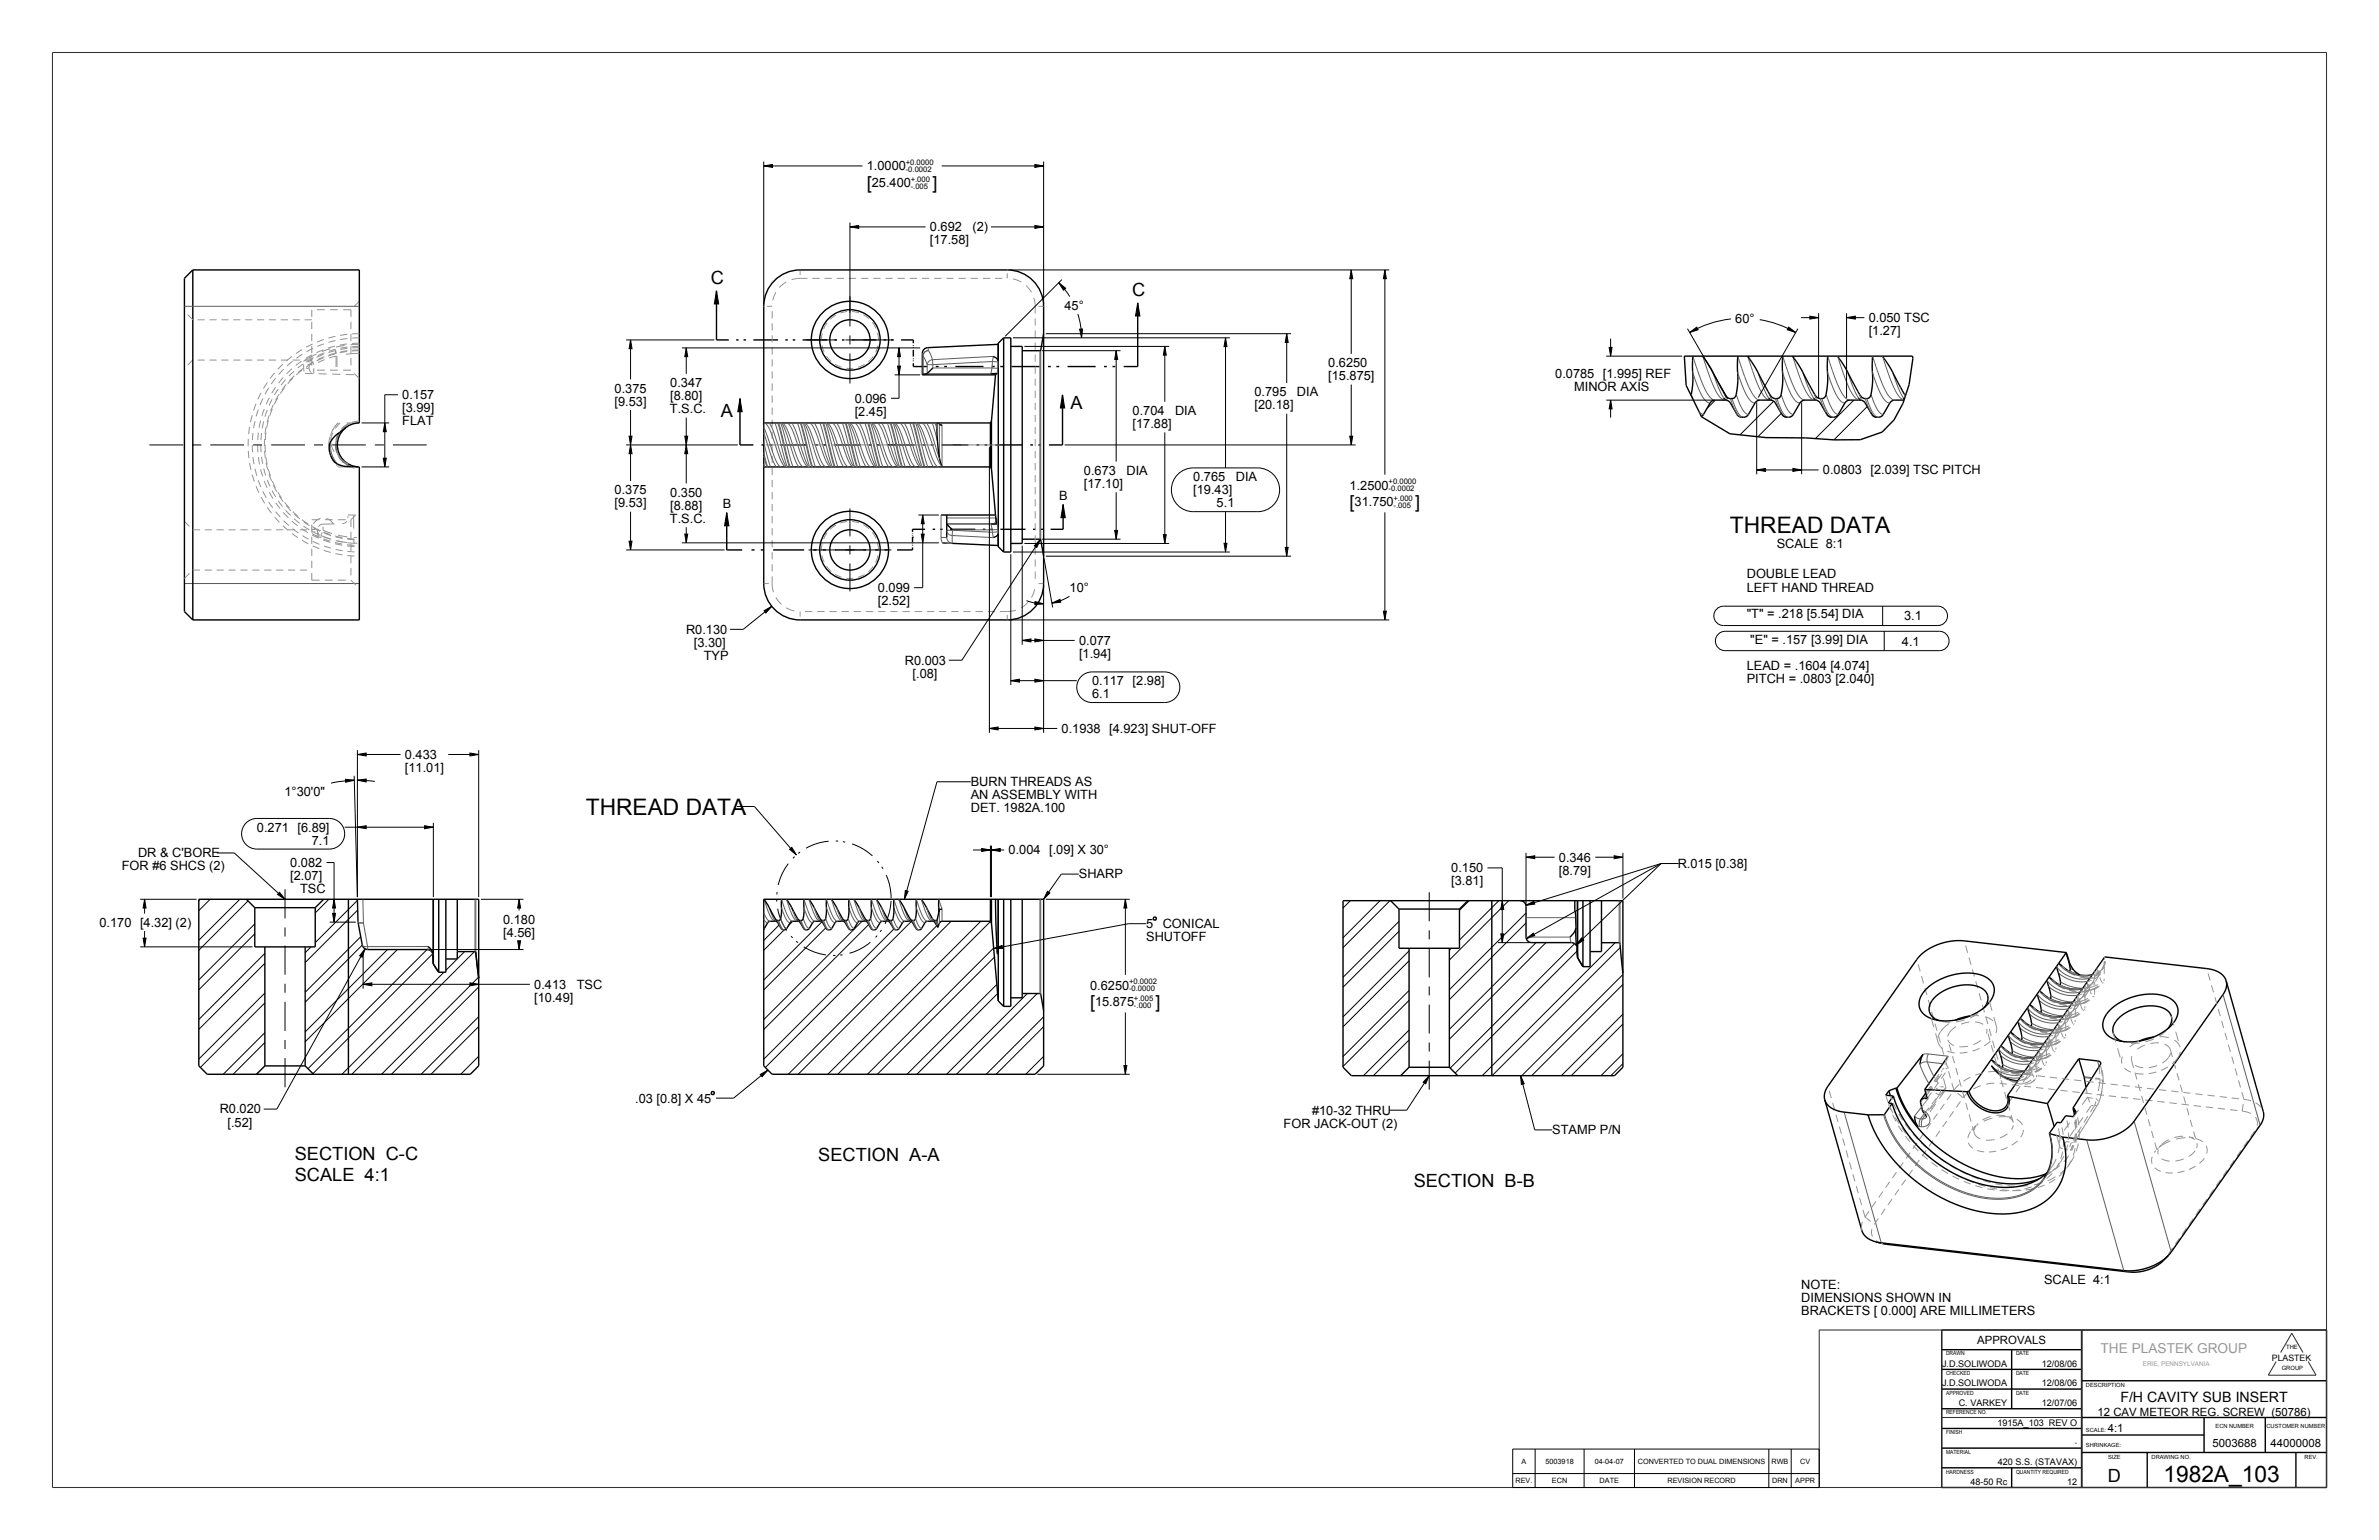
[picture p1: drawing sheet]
<svg xmlns="http://www.w3.org/2000/svg" width="864mm" height="559mm" viewBox="0 0 864 559" stroke-linecap="round" stroke-linejoin="round" font-family="sans-serif">
<defs><g id="words">
<g font-size="8.3">
<text x="628" y="193.3">THREAD DATA</text>
<text x="212.7" y="295.8">THREAD DATA</text>
<text x="785.3" y="537.8">1982A_103</text>
</g>
<g font-size="6.6">
<text x="258.1" y="103">C</text>
<text x="411" y="107.4">C</text>
<text x="388.6" y="148.5">A</text>
<text x="261.7" y="151.4">A</text>
<text x="107" y="420.8">SECTION C-C</text>
<text x="297" y="421.4">SECTION A-A</text>
<text x="107" y="428.4">SCALE 4:1</text>
<text x="513.2" y="430.5">SECTION B-B</text>
<text x="765.2" y="537.8">D</text>
</g>
<g font-size="6.5">
<text x="314.7" y="68.5">[</text>
<text x="338.5" y="68.5">]</text>
<text x="489.9" y="184.3">[</text>
<text x="513.7" y="184.3">]</text>
<text x="395.7" y="365.8">[</text>
<text x="419.5" y="365.8">]</text>
</g>
<text font-size="5.2" x="769.7" y="508.8">F/H CAVITY SUB INSERT</text>
<text font-size="5" fill="#989898" x="762.5" y="491">THE PLASTEK GROUP</text>
<g font-size="4.6">
<text x="314.7" y="61.8">1.0000</text>
<text x="316.5" y="67.8">25.400</text>
<text x="337.6" y="83.9">0.692</text>
<text x="353" y="83.9">(2)</text>
<text x="337.6" y="88.7">[17.58]</text>
<text x="386.4" y="112.4">45°</text>
<text x="629.9" y="117.1">60°</text>
<text x="678.4" y="116.8">0.050 TSC</text>
<text x="678.4" y="121.6">[1.27]</text>
<text x="482.2" y="133.2">0.6250</text>
<text x="482.2" y="138">[15.875]</text>
<text x="564.6" y="137">0.0785 [1.995] REF</text>
<text x="223.1" y="142.4">0.375</text>
<text x="243.3" y="140.4">0.347</text>
<text x="455.4" y="143.8">0.795</text>
<text x="470.8" y="143.8">DIA</text>
<text x="571.4" y="141.7">MINOR AXIS</text>
<text x="146" y="144.8">0.157</text>
<text x="146" y="149.6">[3.99]</text>
<text x="223.1" y="147.2">[9.53]</text>
<text x="243.2" y="149.9">T.S.C.</text>
<text x="243.3" y="145.2">[8.80]</text>
<text x="310.3" y="146.1">0.096</text>
<text x="455.4" y="148.5">[20.18]</text>
<text x="146" y="154.4">FLAT</text>
<text x="310.3" y="150.9">[2.45]</text>
<text x="411.1" y="150.5">0.704</text>
<text x="411.1" y="155.3">[17.88]</text>
<text x="426.6" y="150.5">DIA</text>
<text x="393.5" y="172.3">0.673</text>
<text x="408.9" y="172.3">DIA</text>
<text x="661.7" y="172.1">0.0803 [2.039] TSC PITCH</text>
<text x="223.1" y="179.3">0.375</text>
<text x="393.5" y="177">[17.10]</text>
<text x="433.2" y="174.5">0.765</text>
<text x="433.2" y="179.3">[19.43]</text>
<text x="448.6" y="174.5">DIA</text>
<text x="489.9" y="177.6">1.2500</text>
<text x="223.1" y="184.1">[9.53]</text>
<text x="243.3" y="180.2">0.350</text>
<text x="243.3" y="184.9">[8.88]</text>
<text x="262.4" y="184.4">B</text>
<text x="384.5" y="181.5">B</text>
<text x="441.7" y="184.1">5.1</text>
<text x="491.7" y="183.7">31.750</text>
<text x="243.2" y="189.7">T.S.C.</text>
<text x="645" y="198.8">SCALE 8:1</text>
<text x="634.1" y="209.9">DOUBLE LEAD</text>
<text x="318.7" y="214.8">0.099</text>
<text x="388.3" y="214.8">10°</text>
<text x="634.1" y="214.7">LEFT HAND THREAD</text>
<text x="318.7" y="219.6">[2.52]</text>
<text x="634.1" y="224.2">&quot;T&quot; = .218 [5.54] DIA</text>
<text x="691.2" y="225.1">3.1</text>
<text x="249.1" y="229.9">R0.130</text>
<text x="391.7" y="234">0.077</text>
<text x="635.4" y="233.7">&quot;E&quot; = .157 [3.99] DIA</text>
<text x="251.9" y="234.7">[3.30]</text>
<text x="255.5" y="239.5">TYP</text>
<text x="391.7" y="238.7">[1.94]</text>
<text x="690.4" y="234.3">4.1</text>
<text x="328.4" y="241.1">R0.003</text>
<text x="331.3" y="245.9">[.08]</text>
<text x="634.1" y="243.2">LEAD = .1604 [4.074]</text>
<text x="396.4" y="248.6">0.117 [2.98]</text>
<text x="634.1" y="248">PITCH = .0803 [2.040]</text>
<text x="396.4" y="253.3">6.1</text>
<text x="385.4" y="265.9">0.1938 [4.923] SHUT-OFF</text>
<text x="147" y="275.4">0.433</text>
<text x="147" y="280.1">[11.01]</text>
<text x="352.4" y="285.3">BURN THREADS AS</text>
<text x="103.3" y="288.9">1°30'0&quot;</text>
<text x="352.4" y="290">AN ASSEMBLY WITH</text>
<text x="352.4" y="294.8">DET. 1982A.100</text>
<text x="93.3" y="301.7">0.271 [6.89]</text>
<text x="50.1" y="311.1">DR &amp; C'BORE</text>
<text x="113.1" y="306.5">7.1</text>
<text x="366.1" y="310">0.004 [.09] X 30°</text>
<text x="44.2" y="315.9">FOR #6 SHCS (2)</text>
<text x="105.4" y="314.6">0.082</text>
<text x="526.8" y="316.5">0.150</text>
<text x="565.9" y="312.6">0.346</text>
<text x="565.9" y="317.4">[8.79]</text>
<text x="609" y="314.9">R.015 [0.38]</text>
<text x="105.4" y="319.3">[2.07]</text>
<text x="391.6" y="318.8">SHARP</text>
<text x="526.8" y="321.3">[3.81]</text>
<text x="109" y="324.1">TSC</text>
<text x="182.7" y="335.1">0.180</text>
<text x="36.1" y="336.3">0.170 [4.32] (2)</text>
<text x="182.7" y="339.9">[4.56]</text>
<text x="416.1" y="336.8">5</text>
<text x="416.1" y="341.5">SHUTOFF</text>
<text x="422.1" y="336.8">CONICAL</text>
<text x="193.9" y="358.8">0.413</text>
<text x="209.4" y="358.8">TSC</text>
<text x="395.7" y="359.1">0.6250</text>
<text x="193.9" y="363.5">[10.49]</text>
<text x="397.5" y="365.2">15.875</text>
<text x="230.6" y="400.1">.03 [0.8] X 45</text>
<text x="79.8" y="404">R0.020</text>
<text x="476.3" y="404.4">#10-32 THRU</text>
<text x="82.6" y="408.8">[.52]</text>
<text x="466" y="409.2">FOR JACK-OUT (2)</text>
<text x="563.5" y="411.6">STAMP P/N</text>
<text x="653.9" y="467.8">NOTE:</text>
<text x="742" y="465.9">SCALE 4:1</text>
<text x="653.9" y="472.5">DIMENSIONS SHOWN IN</text>
<text x="653.9" y="477.3">BRACKETS [ 0.000] ARE MILLIMETERS</text>
</g>
<g font-size="4.1">
<text x="717.7" y="487.8">APPROVALS</text>
<text x="761.5" y="513.7">12 CAV METEOR REG. SCREW (50786)</text>
<text x="765.2" y="519.5">4:1</text>
<text x="803.2" y="525.1">5003688</text>
<text x="824.3" y="525.1">44000008</text>
</g>
<g font-size="3.3">
<text x="705" y="495.9">J.D.SOLIWODA</text>
<text x="741.2" y="495.9">12/08/06</text>
<text x="705" y="503">J.D.SOLIWODA</text>
<text x="741.2" y="503">12/08/06</text>
<text x="711" y="510.1">C. VARKEY</text>
<text x="741.2" y="510.1">12/07/06</text>
<text x="725.1" y="517.3">1915A_103 REV O</text>
<text x="725.2" y="531.6">420 S.S. (STAVAX)</text>
<text x="715.3" y="538.7">48-50 Rc</text>
<text x="750.4" y="538.7">12</text>
</g>
<text font-size="3.2" x="824.7" y="493.7">PLASTEK</text>
<g font-size="2.8">
<text x="328.8" y="59.9">+0.0000</text>
<text x="328.8" y="62.4">-0.0002</text>
<text x="330.6" y="65.9">+.000</text>
<text x="330.6" y="68.5">-.005</text>
<text x="504" y="175.7">+0.0000</text>
<text x="504" y="178.3">-0.0002</text>
<text x="505.9" y="181.8">+.000</text>
<text x="505.9" y="184.3">-.005</text>
<text x="409.8" y="357.2">+0.0002</text>
<text x="409.8" y="359.8">-0.0000</text>
<text x="411.7" y="363.3">+.005</text>
<text x="411.7" y="365.8">-.000</text>
</g>
<g font-size="2.6">
<text x="753.2" y="524.2">-</text>
<text x="552.3" y="531.3">A</text>
<text x="561" y="531.3">5003918</text>
<text x="578.9" y="531.3">04-04-07</text>
<text x="594.6" y="531.3">CONVERTED TO DUAL DIMENSIONS</text>
<text x="643.1" y="531.3">RWB</text>
<text x="653.5" y="531.3">CV</text>
<text x="550.1" y="538.2">REV.</text>
<text x="563.4" y="538.2">ECN</text>
<text x="580.7" y="538.2">DATE</text>
<text x="605.3" y="538.2">REVISION RECORD</text>
<text x="643.3" y="538.2">DRN</text>
<text x="651.7" y="538.2">APPR</text>
</g>
<text font-size="2.3" fill="#989898" x="777.8" y="495.7">ERIE, PENNSYLVANIA</text>
<g font-size="2.1">
<text x="706.4" y="491.8">DRAWN</text>
<text x="731.8" y="491.8">DATE</text>
<text x="829.9" y="489.6">THE</text>
<text x="828.3" y="497">GROUP</text>
<text x="706.4" y="499">CHECKED</text>
<text x="731.8" y="499">DATE</text>
<text x="757.2" y="503.4">DESCRIPTION</text>
<text x="706.4" y="506.1">APPROVED</text>
<text x="731.8" y="506.1">DATE</text>
<text x="706.4" y="513.2">REFERENCE NO.</text>
<text x="706.4" y="520.4">FINISH</text>
<text x="757.2" y="519.5">SCALE:</text>
<text x="804.3" y="518.3">ECN NUMBER</text>
<text x="822.8" y="518.3">CUSTOMER NUMBER</text>
<text x="706.4" y="527.5">MATERIAL</text>
<text x="757.2" y="525.1">SHRINKAGE:</text>
<text x="765.3" y="529.4">SIZE</text>
<text x="781" y="529.4">DRAWING NO.</text>
<text x="836.6" y="529.4">REV.</text>
<text x="706.4" y="534.7">HARDNESS</text>
<text x="731.8" y="534.7">QUANTITY REQUIRED</text>
</g>
</g></defs>
<g fill="#000">
<path d="M277.2 60.2l3.2-.5v1zM375.7 59.7l3.1 .5-3.1 .5zM308.5 82.3l3.2-.5v1.1zM375.7 81.8l3.1 .5-3.1 .6zM490.5 97.9l.5 3.2h-1zM502.7 97.9l.6 3.2h-1.1zM260.1 105.5l.8 4.8h-1.6zM384.3 102.6l2.6 2-.8 .7zM413 109.9l.8 4.8h-1.6zM657 114.7l3.2 .6-3.2 .5zM670.3 115.3l3.2-.6v1.1zM228.9 123.3l.5 3.2h-1z"/>
<path d="M249.1 126.2l.5 3.2h-1zM325.8 132.8h1.1l-.5 3.2zM326.4 126.2l.5 3.2h-1.1zM391.9 119.4h1.1l-.4 3.2zM405.2 127.2l.5 3.2h-1.1zM422.8 125.7l.6 3.2h-1.1zM444.9 122.6l.5 3.2h-1.1zM467.1 121.1l.5 3.2h-1zM584.1 126.1h1.1l-.5 3.1zM613.4 120.6l2.5-1.9 .5 .9zM649.3 118.7l2.6 1.9-3.1-1zM139.7 153.5l.5 3.1h-1.1z"/>
<path d="M268.6 144.6l.8 4.8h-1.6zM385.7 143.3l.8 4.7h-1.6zM584.7 145.2l.5 3.2h-1.1zM139.1 166.3h1.1l-.5 3.1zM228.9 161.4l.5 3.2h-1zM228.4 158.3h1l-.5 3.1zM248.6 158.3h1l-.5 3.1zM249.1 161.4l.5 3.2h-1zM490 158.3h1l-.5 3.1zM637.7 170.5l3.2-.5v1.1zM650.8 170l3.2 .5-3.2 .6zM228.4 196.4h1l-.5 3.1z"/>
<path d="M248.6 193.8h1l-.5 3.2zM263.8 186l.8 4.8h-1.6zM335 186.9l.5 3.2h-1.1zM334.4 193.8h1.1l-.5 3.2zM377.7 195.7l-1.3 2.9-.9-.5zM385.9 183.1l.8 4.7h-1.6zM404.6 192.5h1.1l-.5 3.1zM422.3 194h1.1l-.6 3.2zM375.7 218.3l3.1 .8-3.2 .2zM381.8 218.8l3-1.3 .3 1zM444.3 197.1h1.1l-.5 3.2zM466.6 198.6h1l-.5 3.2z"/>
<path d="M277.4 221.6l2.8-1.6-2.2 2.4zM371.1 232.4l3.1-.6v1.1zM375.7 231.8l3.1 .6-3.1 .5zM502.2 221.8h1.1l-.6 3.1zM366.9 247l3.2-.5v1zM375.7 246.5l3.1 .5-3.1 .5zM129.7 273.8l3.2-.6v1.1zM170.6 273.2l3.2 .6-3.2 .5zM359.2 264.3l3.1-.5v1.1zM375.7 263.8l3.1 .5-3.1 .6zM125.4 282.8l3.2 .3-3.1 .7zM129.7 283.1l3.2-.4v1z"/>
<path d="M129.7 300.2l3.2-.6v1.1zM154.1 299.6l3.2 .6-3.2 .5zM286.6 308.2l.8-.7 1.7 2.7zM356.4 307.9l3.1 .5-3.1 .6zM359.9 308.4l3.2-.5v1.1zM554 311l3.1-.5v1.1zM586 310.5l3.1 .5-3.1 .6zM52.5 326.3l.5 3.2h-1zM101.5 323.8l2 2.5-2.7-1.7zM121.3 326.3l.5 3.2h-1.1zM120.7 331.4h1.1l-.5 3.2zM188.4 326.3l.6 3.2h-1.1z"/>
<path d="M328.6 323.1l1.1 .3-1.4 2.9zM380.2 323.4l.9 .6-2.3 2.3zM408.5 326.3l.6 3.2h-1.1zM545.3 326.8l.6 3.2h-1.1zM553.9 328.5l2.9-1.5 .3 1.1zM52 340.4h1l-.5 3.2zM131.8 357.2l3.2-.6v1.1zM132.5 344.3l-1 3-1-.5zM170.6 356.6l3.2 .6-3.2 .5zM187.9 341.4h1.1l-.6 3.2zM360.7 344.2l3-1.1 .2 1zM544.8 338.9h1.1l-.6 3.1z"/>
<path d="M554.1 340.6l2.5-2 .5 .9zM574.1 340.3l.8 .8-2.7 1.8zM276 389.9l2.8-1.6-2.2 2.4zM408 386.6h1.1l-.6 3.2zM518.8 390.3l-1.3 3-.9-.6zM552 390.3l1.3 3-1 .2z"/>
</g>
<g fill="none" stroke="#000" stroke-width=".36">
<path d="M277.2 58.6v51.8M375.7 59.7l3.1 .5-3.1 .5zM378.8 58.6v51.8M277.2 60.2l3.2-.5v1zM277.2 60.2h35.9M341.8 60.2h37M308.5 82.3l3.2-.5v1.1zM308.5 80.7v32.8M308.5 82.3h27.5M359.8 82.3h19M366.4 97.9h137.9M375.7 81.8l3.1 .5-3.1 .6z"/>
<path d="M490.5 97.9l.5 3.2h-1zM490.5 97.9v30.5M502.7 97.9l.6 3.2h-1.1zM502.7 97.9v74.3M260.1 105.5l.8 4.8h-1.6zM384.3 102.6l2.6 2-.8 .7zM384.3 102.6l2.2 2.4 1.8 2.6M385.5 101.5l-20.6 20.5M391.3 114l.9 3.7 .4 4.9M391.9 119.4h1.1l-.4 3.2zM413 109.9l.8 4.8h-1.6zM612.6 119.3l14.7 25.5"/>
<path d="M628.4 115.7a38.5 38.5 0 0 0-15 4.9M638.8 116a38.5 38.5 0 0 1 13.1 4.6M649.3 118.7l2.6 1.9-3.1-1zM652.7 119.3l-14.5 24.9M653.8 115.3h6.4M657 114.7l3.2 .6-3.2 .5zM660.2 113.7v30.7M670.3 115.3l3.2-.6v1.1zM670.3 113.7v30.7M670.3 115.3h6.5M227.3 123.3h32M228.9 123.3l.5 3.2h-1z"/>
<path d="M228.9 123.3v14.4M247.5 126.2h86.5M249.1 126.2l.5 3.2h-1zM249.1 126.2v9.5M324.8 136h9.2M325.8 132.8h1.1l-.5 3.2zM326.4 126.2l.5 3.2h-1.1zM326.4 126.2v18.3h-3M367.7 122.6h78.8M371.9 125.7h52.5M378.3 127.2h28.5M379.6 121.1h89.1"/>
<path d="M405.2 127.2l.5 3.2h-1.1zM405.2 127.2v40.3M422.8 125.7l.6 3.2h-1.1zM422.8 125.7v20.1M444.9 122.6l.5 3.2h-1.1zM444.9 122.6v47.2M467.1 121.1l.5 3.2h-1zM467.1 121.1v17.9M490.5 139.5v21.9M583.1 129.2h27.5M584.1 126.1h1.1l-.5 3.1zM584.7 122.9v6.3"/>
<path d="M613.4 120.6l2.5-1.9 .5 .9zM131.2 153.5h10.1M139.7 153.5l.5 3.1h-1.1zM144.4 143.2h-4.7v26.2M228.4 158.3h1l-.5 3.1zM228.9 148.8v25.8M248.6 158.3h1l-.5 3.1zM249.1 151.5v23.9M268.6 144.6l.8 4.8h-1.6zM385.7 143.3l.8 4.7h-1.6zM422.8 156.9v40.3M467.1 150.1v51.7"/>
<path d="M490 158.3h1l-.5 3.1zM583.1 145.2h38.8M584.7 145.2l.5 3.2h-1.1zM584.7 145.2v6.3M622.7 145.2l-3.1 3.1M637.7 146v26.1M643.8 145.6l-12.2 12.2M646.6 150l-8.5 8.5M654 146v26.1M673 145.2l-14 13.9M677.8 147.5l-12.1 12.1M131.2 169.4h10.1"/>
<path d="M139.1 166.3h1.1l-.5 3.1zM227.3 161.4h40.5M228.9 161.4l.5 3.2h-1zM249.1 161.4l.5 3.2h-1zM359.2 162.2v103.7M386.5 161.4h105.6M405.2 178.6v17M427.6 172.1l1.6-1.2a7.9 7.9 0 0 1 4-1.1h23.4a7.9 7.9 0 0 1 7.9 7.9 7.9 7.9 0 0 1-7.9 8h-23.4a7.9 7.9 0 0 1-7.4-4.9 7.9 7.9 0 0 1 1.8-8.7zM637.7 170.5l3.2-.5v1.1zM637.7 170.5h22.4M650.8 170l3.2 .5-3.2 .6zM227.3 199.5h35.7"/>
<path d="M228.4 196.4h1l-.5 3.1zM228.9 185.7v13.8M247.5 197h93.3M248.6 193.8h1l-.5 3.2zM249.1 191.3v5.7M263.8 186l.8 4.8h-1.6zM333.4 186.9h7.4M334.4 193.8h1.1l-.5 3.2zM335 186.9l.5 3.2h-1.1zM335 186.9v26.3h-3.2M371.1 198v36M371.9 197.2h52.5"/>
<path d="M377.7 195.7l-1.3 2.9-.9-.5zM377.7 195.7l-28.5 43.9h-4.8M378.3 195.6h28.5M385.9 183.1l.8 4.7h-1.6zM404.6 192.5h1.1l-.5 3.1zM422.3 194h1.1l-.6 3.2zM444.3 197.1h1.1l-.5 3.2zM444.9 185.7v14.6M466.6 198.6h1l-.5 3.2zM502.7 185.9v39M366.9 201.1v47.5M367.7 200.3h78.8"/>
<path d="M372.6 217.9a17.3 17.3 0 0 0 6.2 1.2M375.7 218.3l3.1 .8-3.2 .2zM378.8 212.5v53.4M379 202.6l3.1 17.8M379.6 201.8h89.1M381.8 218.8l3-1.3 .3 1zM388.2 216.3a17.3 17.3 0 0 1-6.4 2.5M683.4 220v7M277.4 221.6l2.8-1.6-2.2 2.4zM280.2 220l-10.4 8.4h-4.8M366.4 224.9h137.9M371.1 232.4l3.1-.6v1.1z"/>
<path d="M371.1 232.4h19M375.7 231.8l3.1 .6-3.1 .5zM502.2 221.8h1.1l-.6 3.1zM623.2 221l1.1-.8 1.4-.2h77.8a3.5 3.5 0 0 1 3.5 3.5 3.5 3.5 0 0 1-3.5 3.5h-77.8a3.5 3.5 0 0 1-3.3-2.2 3.5 3.5 0 0 1 .8-3.8zM623.7 230.1l1.2-.8 1.3-.2h77.8a3.5 3.5 0 0 1 3.5 3.5 3.5 3.5 0 0 1-3.5 3.5h-77.8a3.5 3.5 0 0 1-3.2-2.2 3.5 3.5 0 0 1 .7-3.8zM684 229.1v7M366.9 247l3.2-.5v1zM366.9 247h24M375.7 246.5l3.1 .5-3.1 .5zM392.5 245.4l.7-.5a5.5 5.5 0 0 1 3.2-1.1h26.3a5.6 5.6 0 0 1 5.6 5.6 5.6 5.6 0 0 1-5.6 5.5h-26.3a5.6 5.6 0 0 1-5.1-3.4 5.6 5.6 0 0 1 1.2-6.1zM129.7 273.8l3.2-.6v1.1zM129.7 272.2v53.3"/>
<path d="M129.7 273.8h15.7M162.7 273.8h11.1M170.6 273.2l3.2 .6-3.2 .5zM173.8 272.2v53.3M359.2 264.3l3.1-.5v1.1zM359.2 264.3h24.6M375.7 263.8l3.1 .5-3.1 .6zM89.3 298.6l.7-.5a5.5 5.5 0 0 1 3.3-1.1h26.3a5.6 5.6 0 0 1 5.5 5.5 5.6 5.6 0 0 1-5.5 5.6h-26.3a5.6 5.6 0 0 1-5.2-3.4 5.6 5.6 0 0 1 1.2-6.1zM125.4 282.8l3.2 .3-3.1 .7zM128.6 281.5l1.1 44M128.6 283.1l-4.7 .4-3.7 .7M129.7 283.1l3.2-.4v1z"/>
<path d="M129.7 283.1l6.4 .5M154.1 299.6l3.2 .6-3.2 .5zM157.3 298.6v26.9M267.5 292.6h6.4l15.2 17.6M352.4 283.7h-12.3l-11.8 42.6M78.7 309.5h6.3l18.5 16.8M118.5 313h2.8v21.6M125.1 300.2h32.2M129.7 300.2l3.2-.6v1.1zM286.6 308.2l.8-.7 1.7 2.7zM353.2 308.4h6.3M356.4 307.9l3.1 .5-3.1 .6z"/>
<path d="M359.5 306.8v18.7M359.9 308.4l3.2-.5v1.1zM359.9 306.8v18.7M359.9 308.4h4.6M391.6 317.2h-6.3l-6.5 9.1M540 314.9h5.3v27.1M554 311l3.1-.5v1.1zM554 309.5v18.6M554 311h10.3M579.1 311h10M586 310.5l3.1 .5-3.1 .6zM589.1 309.5v16.5"/>
<path d="M603 313.3l-49.1 15.2M603 313.3l-48.9 27.3M603 313.3l-30.8 29.6M603 313.3h6.3M50.9 326.3h20.5M52.5 326.3l.5 3.2h-1zM52.5 326.3v5.2M52.5 337.8v5.8M72.7 326.3l-.5 .5M76.3 326.3l-4.1 4.1M87.1 326.3l-14.9 14.9M90 326.9l-17.8 17.9"/>
<path d="M92.5 335.2l-20.3 20.4M92.5 338.8l-20.3 20.4M101.5 323.8l2 2.5-2.7-1.7zM119.4 326.3l-5 5M119.7 334.6h9.5M120.7 331.4h1.1l-.5 3.2zM121.3 326.3l.5 3.2h-1.1zM129.8 326.7l-15.4 15.3M129.8 330.2l-19 19.1M130.9 339.9l-20.1 20.2M174.6 326.3h15.4M188.4 326.3l.6 3.2h-1.1z"/>
<path d="M188.4 326.3v4M282.8 335.6l-5.6 5.6M284.7 337.4l-7.5 7.4M287.8 334.3l-1.6 1.5M298.4 334.5l-21.2 21.1M299.8 336.7l-22.6 22.5M312.9 334.3l-35.7 35.7M315.4 335.5l-38.2 38.1M324.5 337.1l-47.3 47.2M328.6 323.1l1.1 .3-1.4 2.9zM330.8 334.4l-53 52.9M340.1 335.9l-54 53.9"/>
<path d="M341.6 334.4l-.6 .6M345.3 334.3l-55.6 55.5M356 334.3l-55.5 55.5M359.6 334.3l-55.5 55.5M379.6 326.3h30.5M380.2 323.4l.9 .6-2.3 2.3zM408.5 326.3l.6 3.2h-1.1zM408.5 326.3v27.4M416.1 335.2h-6.4l-49 9M490.2 326.8l-2.7 2.7M501 326.8l-13.5 13.5M504.6 326.8l-17.1 17.1"/>
<path d="M507.8 334.3l-20.3 20.3M507.8 337.9l-20.3 20.3M533.3 326.8l-3.5 3.5M544.1 326.8l-14.3 14.3M544.8 338.9h1.1l-.6 3.1zM545.3 326.8l.6 3.2h-1.1zM547.7 326.8l-21.6 21.6M553.9 328.5l2.9-1.5 .3 1.1zM554 331.3l-27.9 27.8M554 334.9l-27.9 27.8M50.9 343.6h40.8M52 340.4h1l-.5 3.2z"/>
<path d="M96.1 346l-23.9 23.9M96.1 349.5l-23.9 24M112.9 343.6l-2.1 2.1M131.5 342.9l-20.7 20.8M131.8 357.2l3.2-.6v1.1zM131.8 357.2h60.5M131.8 345.3v13.5M132.5 344.3l-1 3-1-.5zM132.5 344.3l-32 58.1h-4.8M140.7 344.6l-29.9 29.8M144.2 344.6l-33.4 33.4M155 344.6l-43.2 43.2"/>
<path d="M155.8 344.6h34.2M157.1 346.1l-43.5 43.5M161.2 352.8l-37.1 37M168.7 345.3l-6.8 6.8M170.6 356.6l3.2 .6-3.2 .5zM172.2 345.3l-44.5 44.5M173.7 354.6l-35.2 35.2M173.8 358.1l-31.7 31.7M187.9 341.4h1.1l-.6 3.2zM188.4 341.5v3.1M360.7 344l-45.8 45.8M360.7 344.2l3-1.1 .2 1z"/>
<path d="M361 347.3l-42.5 42.5M361.9 357.2l-32.6 32.6M511.5 345l-24 24M511.5 348.6l-24 24M511.5 359.4l-24 24M526.8 344.1l-.7 .7M543.7 342h11.5M554.1 340.6l2.5-2 .5 .9zM557.6 342l-31.5 31.5M561.2 342l-35.1 35.1M571.6 342.4l-45.2 45.2M572.6 345l-44.4 44.4"/>
<path d="M574.1 340.3l.8 .8-2.7 1.8zM586.3 342.1l-48.2 48.2M588.2 343.8l-46.5 46.5M589.1 353.6l-36.7 36.7M589.1 357.2l-33.1 33.1M96.1 360.3l-23.9 24M96.1 363.9l-23.4 23.4M96.1 374.7l-15.1 15.1M96.1 378.3l-11.5 11.5M173.8 368.9l-20.9 20.9M173.8 372.5l-17.3 17.3M362.1 360.5l-29.3 29.3"/>
<path d="M372.9 360.5l-29.3 29.3M376.5 360.5l-29.3 29.3M378.8 369l-20.8 20.8M378.8 372.5l-17.2 17.3M408.5 367.4v22.4M511.5 363l-24 24M511.5 373.8l-16.5 16.5M511.5 377.4l-13 12.9M589.1 368l-22.3 22.3M589.1 371.6l-18.7 18.7M173.8 383.3l-6.6 6.5M276 389.9l2.8-1.6-2.2 2.4z"/>
<path d="M278.8 388.3l-12.5 10.2h-6.4M376.6 389.8h33.5M378.8 383.3l-6.4 6.5M408 386.6h1.1l-.6 3.2zM518.8 390.3l-1.3 3-.9-.6zM518.8 390.3l-8.2 12.5h-6.3M552 390.3l1.3 3-1 .2zM552 390.3l5.1 19.7h6.4M589.1 382.4l-7.9 7.9M589.1 385.9l-4.3 4.4M549.1 525.8h111.3v14h-111.3zM549.1 534.7h111.3"/>
<path d="M557.3 525.8v14M575 525.8v14M593.3 525.8v14M642.1 525.8v14M650.2 525.8v14"/>
</g>
<g fill="none" stroke="#000" stroke-width=".51">
<path d="M70 97.9h60.4v55.6a8 8 0 0 0-7.9 7.8 8 8 0 0 0 7.6 8.1M70 97.9l-3.1 3.1v120.9l3.1 3M70 97.9v127M260.1 105.5v17.8h4.5M281.6 101.4a13.2 13.2 0 0 1 8.9-3.5h75.1a13.2 13.2 0 0 1 13.2 13.3v100.5a13.2 13.2 0 0 1-13.2 13.2h-75.1a13.2 13.2 0 0 1-13.3-13.2v-100.5a13.2 13.2 0 0 1 4.4-9.8zM413 109.9v23.1h-5.1M267.2 123.3h.9M269.9 123.3h.9M273.5 123.3h8.9M285.1 123.3h.9M287.8 123.3h.9M291.4 123.3h8.9"/>
<path d="M303 123.3h.9M305.6 123.3h.9M309.2 123.3h9M320.8 123.3h.9M323.5 123.3h.9M327.1 123.3h4.5v1.3M331.6 131.8v1.2h5M331.6 125.3v.2M331.6 126v.2M331.6 127v2.4M331.6 130.1v.2M331.6 130.8v.3"/>
<path d="M334.8 136h26.6M335 135.8l-.2 .2M335 135.8h.1M335.1 135.8h.1M338.6 133.5l-2 2.1-1.5 .2M339.7 133h1M342.7 133h1.1M346.8 133h10.2M359.6 135.6l2.4-.1-.6 .5M360.1 133h1M360.5 129.3a2.42 2.42 0 0 1 1.8 1.8M361.4 136l-1.5 16.8"/>
<path d="M362.4 124.6v73.8M363.1 133h1M364.3 122.6l-1.9 1.9-.1 .5-26 1.2-.9 .6-.5 .9-.1 8.3M364.3 122.6h2.6v77.7h-2.6M364.3 122.6v77.7M366.9 125.7h4.2v71.5h-4.2M367.2 133h10.2M378.8 121.1l-1.2 6.1h-6.5M380.4 133h1M383.5 133h1M387.5 133h10.2M400.8 133h1"/>
<path d="M403.8 133h1.1M611.4 129.2h82.9a43.2 43.2 0 0 1-6.7 23.2l-4.4 4.4-7.9 2.8h-9.5l-10.3-.7-14.4-.1-13.1-1.4-10.3-6.2-5.6-11.3zM614.5 129.2l-.1 4a32.3 32.3 0 0 1-.5 10.2M618.1 129.2l3 4.6 5.1 9.4a2.53 2.53 0 0 0 2 1.4l1-.1 .7-.5a26.8 26.8 0 0 0 .8-11.3l.1-3.5M634.4 129.2l3 4.6 5.1 9.4a2.53 2.53 0 0 0 2 1.4l1.4-.3a4.1 4.1 0 0 0 1-3.3l.3-3.2-.1-8.6M650.7 129.2l3 4.6 5.1 9.4a2.53 2.53 0 0 0 2 1.4l1.1-.1 .7-.6a33.8 33.8 0 0 0 .7-12l.1-2.7M667 129.2l3 4.6 5.1 9.4a2.53 2.53 0 0 0 2 1.4h.6a1.64 1.64 0 0 0 1.5-1.5 61.5 61.5 0 0 0 .5-11.9l.1-2M683.4 129.2l3 4.6 5.3 9.8M125.6 155.1l-1.9 1.6a6.6 6.6 0 0 0-3.8 8.1 6.6 6.6 0 0 0 7.7 4.5l2.8 .1v55.5h-60.4M268.6 144.6v16.8h4.9M277.2 153.5h82.3M283.6 153.5l.4 .4"/>
<path d="M284 153.9h.1M291.8 153.5l.4 .4M292.2 153.9h.1M299.9 153.5l.4 .4M300.3 153.9h.1M308.1 153.5l.4 .4M308.5 153.9h.1M316.3 153.5l.3 .4M316.6 153.9h.1M324.4 153.5l.4 .4M324.8 153.9h.1M332.6 153.5l.3 .4"/>
<path d="M332.9 153.9h.1M340.1 153.5l.1 4.8 .5 5.2 .4 3.1 .9 2.6M340.7 153.5l.1 .1M340.8 153.5l.2 .3M340.8 153.6l.5 .5 .7 .2M341 153.8h.1M359.5 153.5v15.9M359.9 152.8l-.4 .7M359.9 152.8v17.3M385.7 143.3v18.1h-4.9M617.6 151.1h.1M625.6 144.3h.1"/>
<path d="M625.6 144.3l.8 .9M641.9 144.3h.1M641.9 144.3l.8 .9M658.3 144.3h.1M658.3 144.3l.7 .9M674.6 144.3h.1M674.6 144.3l.7 .9M690.9 144.3h.1M690.9 144.3l.4 .5M691.2 145.2h-3.5l-1 .4-3.3 5.1-.6 .5-1 .2-1.1-.1-.9-.5-2.9-4.9-1.5-.7h-4l-1.1 .4-3.2 5.1-.6 .5-1 .2-1.1-.1-.9-.5-2.8-4.7-1.4-.9h-4.2l-.9 .3-.7 .6-2.7 4.6-.6 .5-1 .2-1.2-.1-.9-.5-2.7-4.7-.7-.6-1.1-.3h-4.1l-1.3 .8-2.8 4.8-.9 .5-1.2 .1-.9-.2-.7-.5-2.6-4.6-.6-.6-1.1-.3h-3.9l-1.5 .7-2.7 4.6-.7 .6M276.4 161.4h1M277.2 169.3l.2 .1"/>
<path d="M277.2 169.4h82.3M279.4 161.4h.9M283.3 161.4h9.7M285.2 169h.1M285.2 169l.4 .4M293.3 169l.4 .4M295.9 161.4h1M298.9 161.4h.9M301.5 169h.1M301.5 169l.4 .4M302.8 161.4h9.7M309.6 169h.1"/>
<path d="M309.6 169l.4 .4M315.5 161.4h.9M317.8 169h.1M317.8 169l.4 .4M318.4 161.4h1M322.3 161.4h9.7M326 169h.1M326 169l.3 .4M334.1 169h.1M334.1 169l.4 .4M335 161.4h.9M337.9 161.4h1"/>
<path d="M341.8 161.4h9.8M354.5 161.4h1M357.4 161.4h1M359.5 169.4l.4 .7M359.9 170.1l1.5 16.8M361.3 161.4h9.8M374 161.4h1M376.9 161.4h1M263.8 186v13.5h5.6M272.8 199.5h1.1M276.2 199.5h1.1M280.7 199.5h11.2"/>
<path d="M295.3 199.5h1.1M298.7 199.5h1.1M303.2 199.5h11.2M317.8 199.5h1.1M321.1 199.5h1.2M331.3 194.9h.1M331.3 198.6v.9h-5.7M331.3 193.6v.1M331.3 194.1v.2M331.3 194.9v1.8M331.3 197.3v.2M331.3 197.9v.2"/>
<path d="M335.8 192.1h-4.5v.9M338.5 192.1h1M341.3 192.1h.9M341.6 186.9h19.8M342.1 197l20.2 .9 .1 .5M343.7 186.9v8.1M343.7 190.2l2.1 2.1M344.9 192.1h9.1M356.8 192.1h.9M359.5 192.1h.9M361.4 186.9l.4 3.2M361.7 188.4l.1 1.7"/>
<path d="M361.8 190.1h.1M361.8 190.1l-2.1 .1M362.3 193.7a2.2 2.2 0 0 1-1.8 1.4M362.4 198.4l1.9 1.9M363.1 192.1h9.2M371.1 195.6l6.5 .1 1.2 6.1M375 192.1h.9M377.7 192.1h.9M385.9 183.1v9h-4.5M72.2 326.3h101.6v60.5l-3.1 3h-95.5l-3-3zM89.4 326.3l3.1 3.1M92.5 329.4v14.2h3.6v43.2"/>
<path d="M92.5 329.4h21.9M114.4 329.4v14.2h-3.6v43.2M117.5 326.3l-3.1 3.1M126.5 326.3v63.5M129.7 326.3a52.7 52.7 0 0 0 1.9 17l1 1 .9 .3h21.6M157.3 326.3v23.5M159.3 326.3v26.5M161.9 326.3v26.5h-2.6M166 326.3v21.7h-4.1M277.2 326.3h101.6v60.5l-3 3h-95.5l-3.1-3zM277.3 326.3l4.2 7.2 .7 .5 .9-.1a14.5 14.5 0 0 0 .6-6.8v-.8M277.4 336.9v.1"/>
<path d="M277.5 336.9l-.3 .3 .2-.2M277.5 336.9h-.1M281.1 333.8h.1M281.1 333.8l.4 .5M285.5 326.3l4.1 7.1 .6 .5 .8 .1a1.64 1.64 0 0 0 .8-2v-5.7M289.3 333.8h.1M289.3 333.8l.3 .5M293.7 326.3l4.1 7.2 .7 .5 .9-.1a14.5 14.5 0 0 0 .6-6.8v-.8M297.4 333.8h.1M297.4 333.8l.4 .5M297.7 334.3l.9 .4 1.3 2.2a1.3 1.3 0 0 0 2 0l1.5-2.4 2.5-.2M297.7 334.3l-2.4 .2-1.5 2.4a1.3 1.3 0 0 1-2.1 0l-1.5-2.4-2.4-.2-.9 .4-1.3 2.2a1.3 1.3 0 0 1-2 0l-1.6-2.4-2.4-.2-.8 .4-1.3 2.2"/>
<path d="M301.8 326.3l4.2 7.2 .7 .5 .8-.1a14.5 14.5 0 0 0 .6-6.8l.1-.8M305.6 333.8h.1M305.6 333.8l.4 .5M305.9 334.3l.9 .4 1.2 2.2a1.3 1.3 0 0 0 2.1 0l1.3-2.2 .8-.4 2.4 .2 1.6 2.4a1.3 1.3 0 0 0 2.1 0l1.2-2.2 .9-.4 2.4 .2 1.5 2.4a1.3 1.3 0 0 0 2.1 0l1.5-2.4 2.5-.2 .8 .4 1.3 2.2a1.3 1.3 0 0 0 2.1 0l1.3-2.2 .7-.4 2.5 .1 1.3 2.1 .8-1.8 .8-.4h17.5M310 326.3l4.1 7.2 .7 .5 .9-.1a14.5 14.5 0 0 0 .6-6.8v-.8M313.7 333.8l.1 .1M313.8 333.9l.3 .4M318.1 326.3l4.2 7.2 .7 .5 .8-.1a17.7 17.7 0 0 0 .7-7.3v-.3M321.9 333.8v.1M321.9 333.9l.4 .4M326.3 326.3l4.2 7.2 .6 .5 .9-.1a14.5 14.5 0 0 0 .6-6.8v-.8M330 333.8l.1 .1"/>
<path d="M330.1 333.9l.3 .4M334.4 326.3l4.2 7.2 .7 .5 .8-.1M338.2 333.8h.1M338.2 333.8l.4 .5M340.1 333.9v2.1M340.8 326.3v4.6M340.8 330.9l-.7 3M342 329.8l-.9 .4-.3 .7M359.5 326.3v8M359.5 334.3l.4 .6M359.9 326.3v8.6M359.9 334.9l2.5 28.3"/>
<path d="M361.4 326.3l.6 19.8M362.3 326.3l.1 36.9M364.3 326.3v38.9M366.9 326.3v38.9h-2.6M371.1 326.3v35.8h-4.2M418.9 332.8l.8 .3-.2 .7-.8-.2zM487.5 326.8h101.6v60.5l-3 3h-95.5l-3.1-3zM504.8 326.8l3 3.1M507.8 329.9v14.2h3.7v43.2M507.8 329.9h22M529.8 329.9v14.2h-3.7v43.2M532.8 326.8l-3 3.1"/>
<path d="M541.5 326.8v63.5M551.9 326.8a2.07 2.07 0 0 1 2.1 2.1v11.1l.2 1 .7 .7 .9 .3h14.6a2.39 2.39 0 0 1 2.2 3.2l.1 2.2M571.7 326.8v4.2M571.8 331l.3 5.7M572.1 336.7l.2 6.5M572.1 336.7l-.6 1.5-1.5 1.8M572.6 326.8l.1 20.6M574.6 326.8v24M577.2 326.8v24h-2.6M581.4 326.8v18.5h-4.2M155.1 344.6h.3M155.1 344.6l1.4 .5 .6 1.4"/>
<path d="M155.5 343.5a4.3 4.3 0 0 1 1.8 3M157.1 346.5l.2 3.3M157.3 349.8h.1M157.3 349.8l2 3M159.2 352.8h.1M166 345.3h6.4l.3 .5M172.6 345.4l.1 .4M172.7 345.8l1.1 9.1M362 345.1l.3 1.4M572.7 347.4l1.9 3.4M581.4 342.1l6.6 .1 1.1 10.9M699.4 358.7a21.4 21.4 0 0 1 20.5-4.6 5.8 5.8 0 0 1 1.9 10.1 21.1 21.1 0 0 1-21.5 5.1 5.6 5.6 0 0 1-1.9-9.5z"/>
<path d="M740.3 359.6l4 2.8M743 355.7l1.4 5 .1 1.1-.2 .6M743.8 354.6l.6 .4a12.9 12.9 0 0 0 11.6 3.7M746.5 350.7l1.4 5 .1 1.1-.2 .6M747.3 349.6l.6 .4a13 13 0 0 0 11.6 3.7M750 345.7l1.3 4.9 .2 1.1-.2 .7M750.1 345.6v.2M750.1 345.6l-37.1-4.2a20.1 20.1 0 0 0-17.2 6.8l-32.2 45.9a5.8 5.8 0 0 0-1.2 5M750.1 345.6l-35.3 50.4M750.1 345.8v.1M750.1 345.9l1.1 3.3 .9 1.8 1.2 1.5 1.7 1.3M808.1 355.9l13.5 47.5a5.8 5.8 0 0 1-1.1 4.9l-33.4 47.3"/>
<path d="M808.1 355.9a7.5 7.5 0 0 0-7-4.4l-37.1-4.3-35.3 50.4M808.1 355.9a5.8 5.8 0 0 1-1.1 5l-32.3 45.9a20.1 20.1 0 0 1-17.2 6.8l-8.7-1M362.4 363.2l1.9 2M371.1 360.5h6.5l1.2 6.2M702.5 369.7h.1M702.6 369.7l1.1 .5M720.4 365.5l.7-1.1a4.4 4.4 0 0 0-3.3-6.5 16.1 16.1 0 0 0-16.9 5.8 4.1 4.1 0 0 0 1.6 6M726.3 379.5l.6 .4a12.9 12.9 0 0 0 11.6 3.7M729 375.6l1.3 4.8v1.9M729.8 374.5l.6 .5a12.9 12.9 0 0 0 11.6 3.6M732.5 370.6l1.4 5.1 .1 1.1-.2 .6M733.3 369.5l.6 .5a12.9 12.9 0 0 0 11.6 3.6"/>
<path d="M736 365.6l1.4 5.1 .1 1.1-.2 .6M736.8 364.5l.6 .5a12.9 12.9 0 0 0 11.6 3.6M739.5 360.7l1.4 5 .1 1.1-.2 .6M744.3 362.4l4.1 1.4 1.9 .1 2.2-.2M766.1 366.3a21.4 21.4 0 0 1 20.5-4.6 5.9 5.9 0 0 1 1.7 10.2 21.1 21.1 0 0 1-21.3 5 5.6 5.6 0 0 1-1.9-9.5zM769.2 377.3h.1M769.3 377.3l1.1 .6M787.1 373.1l.7-1a4.4 4.4 0 0 0-3.2-6.6 16.2 16.2 0 0 0-16.9 5.7 4.2 4.2 0 0 0 1.5 6.1M96.1 386.8h14.7M96.1 386.8l-3 3M110.8 386.8l3 3M258.5 396.1l.8 .3-.3 .8-.8-.3z"/>
<path d="M511.5 387.3h14.6M511.5 387.3l-3 3M526.1 387.3l3.1 3M662.4 399.1a7.5 7.5 0 0 0 7 4.4l8.7 1M662.4 399.1l13.5 47.4a6.6 6.6 0 0 0 5.2 4.2M685.7 395.8l.5 1.8M685.7 395.8l-1.1 1.6 2.7 .3M687.3 397.7a47.2 47.2 0 0 0 24.5 27.1 36.4 36.4 0 0 0 27.4 3.4l1-.4M687.3 397.7l-1.8 2.5 1.4 .2M688.2 394.8a48.7 48.7 0 0 0 25.2 27.9 37.8 37.8 0 0 0 28.2 3.6l1-.3M688.2 394.8l-2.5 1M688.2 394.8h.4"/>
<path d="M688.6 394.8a39.1 39.1 0 0 0 7.6 13.9 6.5 6.5 0 0 1-1.2-3.7M696.9 386.2l.5-2.1 .7-1.6-9.5 12.3M697.3 399.1l-.1 .8 .7 3 1.2 1.7 .2 .8M698.7 395.3l.9 3.3h-1.5l-.8 .5M698.7 395.3l15.3 .8M699.1 396.6l-1.8 2.5M707.2 383.3l-8.5 12M714 396.1a11.2 11.2 0 0 0 12.4 7.4 4.3 4.3 0 0 0 2.7-5.6M714.8 396a10.4 10.4 0 0 0 11.5 6.8 4 4 0 0 0 2.4-5.2M714.8 396l-.8 .1M722.8 384.5l.6 .4a12.9 12.9 0 0 0 11.6 3.7M722.9 386.7l1.9 2.1a11.5 11.5 0 0 0 7.8 3.3"/>
<path d="M725.5 380.6l1.4 5.1 .1 1-.2 .7M728.7 397.6l.4 .3M729.1 397.9l14.1 2.5M730.3 382.3v.1M754.6 384.2l7.1 .8 .6 .3 .3 .6-10.1 16.2M754.6 384.2l2 6.6 .6 3.8M754.6 384.2l-11.4 16.2M678.1 404.5a52.4 52.4 0 0 0 26.6 30.1 42.6 42.6 0 0 0 30.8 4.7 19.5 19.5 0 0 0 14-23.6l-.7-3.1M686.9 400.4a45.2 45.2 0 0 0 24 26.2 34.5 34.5 0 0 0 25.7 2.9 17.4 17.4 0 0 0 6.6-4.2M686.9 400.4l-2.9 4-5.9 .1M699.3 405.4h.1M743.2 400.4l2.5 8.3"/>
<path d="M744 411.4a18.6 18.6 0 0 1-2 16M752.5 402.1l.6 2.4M752.5 402.1l.3 .1M752.8 402.2l.5 1.9M752.8 402.2l.9 1.4-1.1 1.6-2.7-.3-1.8 2.5-1.4-.2-2.7 4 4.8 1.4M681.1 450.7l2.4 .6M681.1 450.7l89.9 10.3a20.9 20.9 0 0 0 16.1-5.4M683.5 451.3l89.4 10.3a16.1 16.1 0 0 0 12.4-4.2l1.8-1.8M704.8 496.9h50.8M704.8 489.7h50.8M730.2 489.7v21.5M755.6 482.6v57.2h88.9v-57.2h-139.7v57.1h50.8"/>
<path d="M704.8 518.3h50.8M704.8 511.2h50.8M704.8 504h50.8M755.6 514.3h88.9M755.6 501h88.9M800.1 514.3v12.7M822.3 514.3v12.7M704.8 532.6h50.8M704.8 525.5h50.8M730.2 532.6v7.1M755.6 527h88.9M755.6 520.7h44.5"/>
<path d="M779.5 527v12.8M833.4 527v12.8"/>
<circle cx="308.5" cy="123.3" r="14"/>
<circle cx="308.5" cy="123.3" r="11"/>
<circle cx="308.5" cy="199.5" r="14"/>
<circle cx="308.5" cy="199.5" r="11"/>
</g>
<path d="M19 19h825.5v520.8h-825.5zM660.4 482.6h184.1M660.4 482.6v57.2M704.8 482.6v57.2M755.6 482.6v57.2M826.3 494.1l-2.9 4.9h17.4l-2.9-4.9M827.9 490.8l4.1-7 4 7M704.8 514.3h50.8" fill="none" stroke="#313131" stroke-width=".38"/>
<g fill="none" stroke="#939393" stroke-width=".36">
<path d="M290.5 97.9v1.9M365.6 99.2v1.8M68.2 114.2l1.8 1.8M127.4 112.4v2.6M127.4 116.8v2.6M130.4 109.3l-1.8 1.9M278.5 111.2h1.8M280.3 112.9v2.6M280.3 117.3v2.6M281.7 106.1l-1.2 2.9M285.4 102.4l-2.5 2M293.1 101h-3.5l-2.3 .5"/>
<path d="M294.9 101h2.6M299.3 101h2.7M303.7 101h2.7M308.1 101h2.7M312.6 101h2.6M317 101h2.6M321.4 101h2.7M325.8 101h2.7M330.3 101h2.6M334.7 101h2.6M339.1 101h2.7M343.5 101h2.7"/>
<path d="M347.9 101h2.7M352.4 101h2.6M356.8 101h2.6M361.2 101h2.7M367.7 101.2l3 1.2M372.4 103.6l2 2.5M375.3 108l.5 2.3v3.5M375.8 115.5v2.7M375.8 119.9v2.6M377 111.2h1.8M70 130.7l-1.8 1.8M97 138.8l-1.4 2.2"/>
<path d="M99.7 135.3l-1.7 2.1M100.1 137.2l-1.6 2.1M102.7 132.1l-1.9 1.9M102.8 137l-1.7 2M103 134l-1.8 1.9M103.7 137.7l-1.7 2M103.9 139.5l-1.6 2M106 133.8l-2 1.9M106 129.3l-2 1.7M106.2 131.1l-2 1.7M106.3 137.3l-1.9 1.9M106.7 134.7l-1.8 1.8"/>
<path d="M106.9 136.3l-1.9 1.9M109.5 131.1l-2.2 1.6M109.6 134.3l-2 1.7M109.6 126.9l-2.2 1.4M109.8 128.5l-2.2 1.5M110.1 132l-2 1.6M110.2 133.6l-2 1.6M110.2 131.2h.1M110.2 132.3v1.4M110.2 131.1h.1M110.2 133.7l.2 1.1M110.2 133.7h.1"/>
<path d="M110.7 135.5l2.9 .1M112 131.2l-1 .1M112 133.6l-1 .1M112 131.2h.1M112 133.6h.1M112.1 131.2h-.1M112.1 133.6h-.1M112.1 131.2h.1M112.1 133.6h.1M112.2 133.5l-.1 .1M112.2 133.5h.1M112.2 131.2h.1"/>
<path d="M112.2 133.5l.2 .9 .6 .8M112.2 132.1v1.4M112.2 132.3h1M112.8 129.7l-.4 .6M112.8 129.7h.1M113.3 129.4l-.5 .3M113.3 129.8v.7l-.9 1M113.3 128.8l-2.3 1.3M113.3 129.3v.1M113.3 131.8l-2.2 1.5M113.4 131.3l.5 1M113.5 124.8l-2.3 1.2"/>
<path d="M113.6 126.4l-2.3 1.2M113.8 129.8l-2.2 1.3M113.8 131.3l-2.2 1.3M113.9 133.6v2M114.9 128.4l-4.7 2.7M115.6 135.6l3 .1M117.4 126.9l-2.5 1.1M117.4 129.9l-2.5 1.1M117.5 128.6l-2.6 1.1M117.6 123.2l-2.5 .9M117.6 124.8l-2.4 .9M117.8 129.4l-2.4 1.1"/>
<path d="M117.8 128l-2.4 1M117.8 130.5l-2.4 1M119.9 126.5l-3 1.1M120.6 135.8h2.9M121.6 128.4l-2.6 .8M121.6 125.6l-2.6 .7M121.8 122l-2.6 .7M121.8 127.4v1M121.8 123.6l-2.5 .6M121.8 127.3h.1M121.8 127.2v.1M121.8 127.2h.1"/>
<path d="M121.9 127.2l-2.7 .7M121.9 127.2h.1M121.9 128.1l-2.5 .7M121.9 127.3h.1M121.9 126.7l-2.5 .7M121.9 127.3l.2 1.1M122 129.2h.1M122 129.2l-2.5 .7M122 129.2v4M122.1 129.2h.2v4M125.1 125.3l-3.1 .7M125.5 135.9l3 .1"/>
<path d="M126 127.5l-2.7 .5M126 124.8l-2.6 .4M126.1 121.3l-2.6 .4M126.1 122.8l-2.6 .4M126.1 126.4l-2.5 .4M126.1 127.3l-2.5 .4M126.1 126l-2.5 .4M127.4 121.2v2.6M127.4 125.5v2.7M127.4 129.9v2.7M128.6 135.5l1.8 1.9M130.4 121.1l-2.6 .1"/>
<path d="M130.4 122.6l-2.6 .1M130.4 126.1l-2.6 .1M130.4 127l-2.6 .1M130.4 127.2l-2.6 .2M130.4 124.5l-2.6 .1M130.4 125l-3.2 .1M130.4 125.7l-2.5 .1M130.4 128.2l-4.9 .4M280.3 121.7v2.6M280.3 126v2.6M280.3 130.4v2.6M280.3 134.8v2.6"/>
<path d="M280.3 139.1v2.7M362.4 124.5v.1M375.8 124.3v2.6M375.8 128.6v2.7M375.8 133v2.6M375.8 137.4v2.6M90.1 159.3v2.6M90.6 154.9l-.3 2.6M91.6 150.6l-.7 2.6M91.8 157.1l-.2 2.6M92.6 152.8l-.5 2.6M92.9 146.5l-.8 2.5"/>
<path d="M93.8 148.6l-.8 2.5M93.8 157l-.2 2.7M94.6 152.6l-.5 2.6M94.8 142.5l-1.2 2.4M95 157.1l-.3 2.6M95.4 144.6l-1 2.4M95.7 152.9l-.5 2.5M95.9 148.4l-.8 2.5M96.1 159.3l-.1 2.6M96.5 157l-.2 2.7M96.6 155l-.4 2.6M97 148.8l-.8 2.4"/>
<path d="M97.4 152.6l-.6 2.6M97.5 140.8l-1.3 2.2M97.7 150.8l-.7 2.5M97.8 144.3l-1.2 2.4M98.8 144.8l-1.1 2.4M98.8 148.4l-.9 2.5M99.3 146.8l-1 2.4M100.1 140.5l-1.5 2.2M100.8 144.3l-1.2 2.4M101 141.1l-1.4 2.2M101.4 143l-1.4 2.2M103.3 140.6l-1.5 2.2"/>
<path d="M119.8 158.4l-.4 3.5M120.7 156.3l-.7 1.9M120.8 157.1l-.8 2.6M121 155.7l-.3 .6M121.1 155.5v.1M121.1 155.5h.1M121.7 154.6h.1M121.8 154.6h-.1M121.8 154.5v.1M121.8 154.5h.1M121.9 154.4l-.1 .1M121.9 154.4h.1"/>
<path d="M122 154.3l-.1 .1M122.1 154.2l-1.5 2.1M122.3 158.4l-.3 1.2zM122.4 153.9l-.3 .3M122.5 158.4l-.6 3.1M122.6 153.7h.1M122.7 153.5h.1M122.7 153.6l-.1 .1M122.7 153.5l-.6 .7M122.8 153.5l-.1 .1M122.9 153.5h-.1M123 157.1l-.7 1.4"/>
<path d="M123 157l-.7 1.4M123.5 153.5l-1.8 2M124.6 155.3l-1.2 1.3M125.6 154.4l-1 .9M125.8 153.5h4.6M126.1 153.6l.4 .2M126.1 154l-2.1 1.7M126.5 153.8l-2.3 1.7M126.5 153.8h.1M126.6 153.8v.1M126.6 153.9h.1M126.7 154h.1"/>
<path d="M126.7 154v.1M126.7 154.1h.1M126.7 154.1l.1 .1M126.8 154.2h.1M126.9 154.3h.1M127.5 153.5l-2.9 1.8M130.4 152.8l-2.6 .4M280.3 143.5v2.6M280.3 147.9v2.6M280.3 152.3v2.6M280.3 156.6v2.7M283.7 153.5h.1"/>
<path d="M283.7 153.5l.1 .2M283.8 153.5h.1M283.8 153.6l.2 .3M283.8 153.7h.1M283.9 153.5h.1M291.8 153.5h.1M291.9 153.5l.1 .1M291.9 153.5h.1M292 153.6v.1M292 153.6l.2 .3M292 153.7h.1M300 153.5h.1"/>
<path d="M300 153.5l.1 .1M300.1 153.5h.1M300.1 153.6l.1 .1M300.1 153.6l.2 .3M300.2 153.7h.1M300.3 153.5h.1M308.1 153.5h.1M308.2 153.5h.1M308.2 153.5v.1M308.2 153.6h.1M308.3 153.5h.1M308.3 153.6v.1"/>
<path d="M308.3 153.6l.2 .3M308.3 153.7h.1M316.3 153.5h.1M316.4 153.5v.1M316.4 153.5h.1M316.4 153.6h.1M316.4 153.6l.1 .1M316.5 153.6l.1 .3M316.5 153.7h.1M324.5 153.5h.1M324.5 153.5l.1 .1M324.6 153.6h.1"/>
<path d="M324.6 153.5h.1M324.6 153.6v.1M324.6 153.6l.2 .3M324.6 153.7h.1M332.6 153.5h.1M332.7 153.5h.1M332.7 153.5v.1M332.7 153.6l.1 .1M332.8 153.5h.1M332.8 153.6l.1 .3M332.8 153.7h.1M340.8 153.5h.1"/>
<path d="M340.8 153.5l.3 .4M340.9 153.6v.1M341 153.7v.1M341 153.8h.1M341.1 153.9h.1M375.8 141.8v2.6M375.8 146.1v2.7M375.8 150.5v2.6M375.8 154.9v2.6M375.8 159.3v2.6M90.1 163.6l.3 2.6M90.6 168l.5 2.6"/>
<path d="M91.6 172.2l.7 2.5M91.6 161.4l.1 2.7M91.8 165.8l.4 2.6M92.6 170.1l.6 2.5M92.9 176.4l1.1 2.4M93.5 161.4l.1 2.7M93.8 174.3l.9 2.4M93.8 165.9l.4 2.6M94.6 170.3l.7 2.6M94.7 161.4l.1 2.6M95 165.8l.4 2.5M95.4 178.3l1.2 2.3"/>
<path d="M95.7 170l.7 2.5M95.9 174.5l1.1 2.5M96.1 163.6l.2 2.6M96.2 161.4l.2 2.7M96.5 165.9l.5 2.7M96.6 167.9l.6 2.5M97 174.1l1 2.4M97.4 170.3l.8 2.6M97.7 172.1l.9 2.4M97.8 178.6l1.3 2.3M98.8 178.1l1.3 2.2M98.8 174.5l1.2 2.5"/>
<path d="M99.3 176.1l1.2 2.3M100.8 178.5l1.5 2.3M101.4 179.9l1.4 2.1M119.7 164.3h.1M119.7 164.4h.1M119.9 161.5l.3 2.6M120 160.1l.4 1.8 .9 2.1M120.1 165.3h.1M120.1 165.4l1.4 2.6M120.2 165.6v.1M120.2 165.7h.1M120.8 165.8l1.5 2.3"/>
<path d="M121.8 161.5l.5 2.8M121.8 161.4l.4 2.7M122.1 168.7h.1M122.1 168.7v.1M122.1 168.8h.1M122.2 168.8l.1 .1M122.2 163.5l1.3 2.9M122.4 169.1l.2 .2M122.6 168.6l.3 .2M122.7 169.4h4.7M122.8 168.8h.1M122.9 168.8v.1"/>
<path d="M122.9 168.9h.1M123 165.8l1.7 2.1M123 168.9v.1M123.1 166.1h.1M123.3 166.2h.1M123.3 166.2l.2 .2M123.5 166.4l2.9 2M123.5 166.4h.1M126.1 168.9l2.6 1M126.8 169.1h.1M126.8 169.2l.4 .1M127.1 169.3h.1"/>
<path d="M127.2 169.3h.1M127.2 169.3l.1 .1M127.3 169.4h.1M128.6 169.2h.1M130.1 169.4h.1M277.2 169.4h.1M277.2 169.3l.1 .1M277.3 169.3v.1M277.3 169.4h.1M277.4 169.4h.1M280.3 161v2.6M280.3 165.4v2.6"/>
<path d="M280.3 169.8v2.6M280.3 174.1v2.7M280.3 178.5v2.6M285.2 169l.2 .2M285.3 169.2h.1M285.3 169.4h.1M285.3 169.2l.1 .1M285.4 169.3l.1 .1M285.4 169.4h.1M285.5 169.4h.1M293.3 169l.2 .2M293.5 169.2h.1"/>
<path d="M293.5 169.2v.1M293.5 169.4h.1M293.5 169.3h.1M293.6 169.3v.1M293.6 169.4h.1M301.5 169l.2 .2M301.6 169.2h.1M301.7 169.2h.1M301.7 169.2v.1M301.7 169.4h.1M301.7 169.3h.1M301.7 169.3l.1 .1"/>
<path d="M301.8 169.4h.1M309.6 169l.2 .2M309.8 169.2h.1M309.8 169.2l.1 .1M309.8 169.4h.1M309.9 169.3h.1M309.9 169.4h.1M309.9 169.3v.1M310 169.4h.1M317.8 169l.2 .2M317.9 169.4h.1M317.9 169.2h.1"/>
<path d="M318 169.2v.1M318 169.4h.1M318 169.3l.1 .1M318.1 169.4h.1M326 169l.1 .2M326 169h.1M326 169.4h.1M326.1 169.2h.1M326.1 169.2l.1 .1M326.2 169.3l.1 .1M326.2 169.4h.1M326.3 169.4h.1"/>
<path d="M334.1 169l.2 .2M334.2 169.2h.1M334.3 169.2v.1M334.3 169.4h.1M334.3 169.3l.1 .1M334.4 169.4h.1M375.8 163.6v2.7M375.8 168v2.6M375.8 172.4v2.6M375.8 176.8v2.6M66.9 189.2l1.9 1.8M94.8 180.4l1.3 2.2"/>
<path d="M97 184.1l1.6 2.1M97.5 182.1l1.5 2.2M99.7 187.6l1.7 1.9M100.1 185.7l1.7 2M100.1 182.4l1.6 2.2M101 181.8l1.6 2M102.7 190.8l1.9 1.7M102.8 185.9l1.9 2M103 188.9l1.9 1.8M103.3 182.3l1.7 2M103.7 185.2l1.8 1.8M103.9 183.4l1.7 1.9"/>
<path d="M106 189.1l2 1.7M106 193.6l2.2 1.5M106.2 191.8l2.1 1.6M106.3 185.6l1.9 1.9M106.7 188.2l2 1.7M106.9 186.6l1.9 1.7M109.5 191.8l2.2 1.5M109.6 188.6l2.2 1.5M109.6 196l2.3 1.3M109.8 194.4l2.2 1.3M110.1 190.9l2.2 1.4M110.2 189.3l2.1 1.5"/>
<path d="M113.3 193.7l2.4 1.1M113.3 194.1l2.4 1.2M113.3 191.1l2.4 1.2M113.5 198.1l2.4 1M113.6 196.5l2.4 1M113.8 193.1l2.4 1.1M113.8 191.6l2.4 1.2M114.4 193h-1.2v.4M114.4 192.2l-1.2-.1v.5M114.5 194.3l2 .8v-.5M115.2 192.3v.5M115.2 193.1h.1"/>
<path d="M115.2 193.1v.3M115.2 193.4v.1M115.2 193.5l.5 1M115.2 192.8l.5 .9M115.6 191v.1M115.9 199.1h.1M116.3 188.1l-1.5 .8-1 1.1M116.3 188.1h.1M116.5 192.4h-1.3v.4M117 193.2l-.5 1.1 3.5 1.3M117.3 191.1v1.3l3.2 1.2M117.3 195.5l2.6 .9"/>
<path d="M117.4 196l2.5 .8M117.4 193l2.5 1M117.6 199.7l2.5 .8M117.6 198.1l2.5 .8M117.8 193.5l2.4 .8M117.8 194.9l2.4 .8M118.5 188.1l1.4 .7 1.1 1.3M121.5 190.1l-4.5 .1-1.4 .8M121.6 194.5l2.6 .6M121.6 196.9l2.6 .5M121.6 197.3l2.6 .5M121.8 199.3l2.6 .5"/>
<path d="M121.9 194.8l2.5 .6M121.9 196.2l2.5 .5M122.4 196.2l2 .4M122.7 194.2l3.4 .6M124.4 196.6l1.6 .3M125.9 189.1l-.7 .7-.9 .2M126 195.4l2.7 .2M126 197.7l2.7 .2M126 198.1l2.7 .2M126.1 195.6l2.6 .3M126.1 196.9l2.6 .3M126.3 186.9h2.5"/>
<path d="M126.3 187.3v.6M127.4 193v2.6M127.4 197.4v2.6M128.4 195h1.2M128.4 186.9v4.9M128.4 195.9l.2 1.2M129.2 186.7l-1.8 1.9v2.6M129.7 197.1h-1.1M280.3 182.9v2.6M280.3 187.2v2.7M280.3 191.6v2.6M280.3 196v2.6"/>
<path d="M343.5 197.1h2.1M345.7 197.1h-.1M361.4 186.9h.1M361.7 188.5l-.9 1.3M361.7 188.5h.1M361.7 188.4v.1M361.7 188.4h.1M375.8 181.1v2.7M375.8 185.5v2.6M375.8 189.9v2.6M375.8 194.2v2.7M375.8 198.6v2.6"/>
<path d="M68.8 208.1l-1.9 1.8M121.8 200.9l2.5 .4M126.1 201.6l2.6 .2M126.1 200.1l2.6 .2M127.4 210.5l1.8 1.8M127.4 201.7v2.7M127.4 206.1v2.7M127.4 210.5h.1M277.2 211.7h1.9M280.3 209.1v3.6l.5 2.2M280.3 200.4v2.6M280.3 204.7v2.7"/>
<path d="M281.7 216.8l2 2.5M373.2 218.5l-2.5 2M375.6 213.9l-1.2 2.9M375.8 203v2.6M375.8 207.4v2.6M377 211.7h1.8M285.4 220.5l2.9 1.2M290.5 221.9v1.8M292.2 221.9h2.7M296.6 221.9h2.7M301.1 221.9h2.6M305.5 221.9h2.6"/>
<path d="M309.9 221.9h2.7M314.3 221.9h2.7M318.8 221.9h2.6M323.2 221.9h2.6M327.6 221.9h2.7M332 221.9h2.7M336.4 221.9h2.7M340.9 221.9h2.6M345.3 221.9h2.6M349.7 221.9h2.7M354.1 221.9h2.7M358.6 221.9h2.6"/>
<path d="M365.6 223.1v1.8M368.8 221.4l-2.3 .5h-3.5M696.3 349.9l.7 2.6M697.5 354.2l.8 2.6M698.8 358.5l.7 2.6M713.5 343.1l.8 2.6M714.8 347.4l.7 2.6M716 351.8l.7 2.5M717.2 356.1l.7 2.6M745.1 355.6h.1M745.2 355.6v.1M745.2 355.7h.1"/>
<path d="M745.3 355.7l1 1.2M746.9 356.9l2.7 1.3M747.1 357.6h.1M747.1 357.6l1 .5M747.2 357.7l.2 .1M747.2 357.7h.1M747.3 357.7h.1M747.4 357.8l.6 .3M747.4 357.7h.1M747.5 357.7h-.1M747.5 357.7h.1M747.7 357.5l2 1 2.4 .8"/>
<path d="M748 358.1l1.4 .6M748.1 358.1l.8 .4M748.6 350.6h.1M748.7 350.6v.1M748.7 350.7l.1 .1M748.8 350.8h.1M748.8 350.8l1 1.1M749.1 358.6l.2 .1M749.3 358.7h.1M749.4 358.7l.2 .1M749.5 358.2l3.5 1.1M750.4 351.9l4.3 1.9"/>
<path d="M750.6 352.6l2.6 1.2M750.6 352.6h.1M750.7 352.7h.1M750.7 352.7l2.4 1.2M750.8 352.7h.1M750.9 352.7h.1M751 352.7h-.1M751 352.7h.1M751 359.3l.3 .1M751.2 352.5l2.7 1.3M751.2 352.5h.1M751.2 359.4l2.6 .5"/>
<path d="M751.3 359.4l2.3 .4M751.5 358.8l3 .2M753.2 353.8l.1 .1M754.9 354.4l2.3 .5M754.9 353.8l3 .2M755 353.8l.5 .2M755.1 359.9v.1M755.2 354.5h.1M755.3 354.5l2.9 .4M755.3 359.7h.1M755.3 359.7h.4M755.4 359.5h.1"/>
<path d="M755.4 359.5l.7 .1M755.7 359.7h.1M755.7 359.8l-.6 .1M755.8 354.3l.7 .2M755.8 354.3h.1M755.9 359.7l-.2 .1M755.9 354.2l.7 .2M756.1 358.6h.1M756.2 359.6l-.3 .1M756.2 359.7h-.3M756.2 358.6h.1M756.2 358.8h-.3"/>
<path d="M756.3 359.5l-.2 .1M756.3 358.7l-.1 .1M756.4 358.6h-.1M756.5 358.7h.1M756.7 358.6h-.3M756.8 359.7l-.6 1.8M756.9 359.3l-.1 .4 1.3-.2M756.9 359.7v.2M756.9 359.5v.2M756.9 358.4l-.5 .2M756.9 358.4h.1M756.9 359.2v.3"/>
<path d="M756.9 359.8l-1.6 .1M756.9 358.6h.1M756.9 359.2v.1M756.9 358.7h.1M756.9 358.7v.6M756.9 358.7v.5M756.9 359.3l-.1 .4M757 359.2h-.1M757 359.2h.1M757 357.3v.8M757.7 354.8l.5 .1M757.7 358.1v.2"/>
<path d="M757.8 356.2l-.1 1.9M757.8 358.1h-.1M757.8 356.1h.1M757.9 359.6l-1 .2M757.9 354h.1M757.9 356.1h.1M758.1 359.6l-1.2 1.8M758.1 357.1l.5 2.1M758.1 359.4l-1.3 .1M758.1 359.3l-1.4 1M758.1 359.4v.2M758.2 359.6l-2.6 .3"/>
<path d="M758.2 354.9h.4M758.3 358.9l-.2 .5M758.5 358l-1.4 1.1M758.6 357.6l-.8 .5M758.6 354.9h.1M758.6 357.5v.1M758.6 355h.1M758.7 358.8l-.6 .5M758.8 359.7l.3 1M758.9 355h.1M759 357.6l-2.6 1.1M759 357.6h.1"/>
<path d="M759 355h.3M759.2 357.1l-1.3 .9M759.2 357.5l-.2 .1M759.2 357.1l-.6 .4M759.3 357l-.1 .1M759.3 355.7l-1.4 .4M759.3 357.2h.1M759.3 357h.1M759.4 355h.1M759.4 356.9l-.1 .1M759.4 356.9h.1M759.5 356.9l-.2 .3"/>
<path d="M759.5 356.7h.1M759.5 356.7l-.2 .2M759.5 356.8h.1M759.6 356.7h-.1M759.6 356.7l-.1 .2M759.6 356.7h.1M759.7 356.6l-.1 .1M759.7 356.6h.1M759.7 354.6l-1.1 .4M759.7 356.4l-.2 .4M759.7 357.4h.1M759.7 356.5h.1"/>
<path d="M759.8 356.4l-.1 .1M759.8 354.9h-.1M759.8 356.4h.1M759.8 356.3l-.1 .1M759.8 354.9h.1M759.8 353.7l-.4 .2M759.9 357.1l-.2 .3M759.9 356.3l-.2 .3M759.9 357.1h.1M759.9 359.1h.1M759.9 356.3h-.1M759.9 353.7h-.1"/>
<path d="M759.9 356.2v.1M760 356.2h-.1M760 354.9h-.2M760 354.9h.1M760.1 355.7l-.3 .5M760.1 355.6l-.2 .4M760.1 356l-.2 .2M760.1 356l-.5 .7M760.1 356h.1M760.1 353.5l-.3 .1M760.1 354.8l-.1 .1M760.2 354.8h-.1"/>
<path d="M760.2 355.3h.1M760.2 356.2l-.2 .7M760.2 354.8h.1M760.3 354.8h-.1M760.3 353.6h.1M760.3 354.7v.2M760.4 354.7l-.3 1M760.4 358.5l-.1 1.7M760.4 356.4v1M760.4 354.2v-.4v.5M760.4 354.2l-.1 .5M760.4 354.4v.5"/>
<path d="M760.4 354.3v.1M760.4 354.3h.1M760.4 354.3v.4M760.4 354.2v.1M760.5 354.2h-.1M760.5 353.9l-.1 .4M760.5 354.2h.1M760.5 352.3h.1M760.5 352.3v.9M760.6 354.2h.1M760.7 356.1h-.1M760.7 356.1h.1"/>
<path d="M761.1 358.5l-3 1M761.2 353.1h.1M761.2 353.3l-.2 .9M761.2 358.3l-3.1 1.1M761.3 353.3l-1.4 .4M761.3 351.2h.1M761.3 351.2l-.1 2.1M761.3 355.1l-.6 1M761.3 355.1h.1M761.5 357.2l-2 .9-2.6 .5M761.6 354.6l-.3 .5M761.6 354.6h.1"/>
<path d="M761.6 352.1l.2 .7M761.8 357.7l-2.3 1.3M761.8 352.8l.2 .7M761.8 354.1l-.2 .5M761.8 354v.1M761.8 352.8l-.5 .3M762 353.5l-.2 .5M762 353.5h.1M762 353.1l-1.4 1M762.1 352.5l-.9 .6M762.1 357.8l-2.2 1.3M762.2 352.5l-.4 .3"/>
<path d="M762.3 354.7l.6 1.7M762.4 352.3l-.2 .2M762.4 352.3h.1M762.6 352.2l-.5 .3M762.6 352.6l-1.3 .7M762.6 352.6h.1M762.6 352.6l-1.2 1.5M762.6 353.3l-2.4 2M762.7 352.1l-.3 .2M762.7 352v.1M762.7 352h.1M762.8 352h-.1"/>
<path d="M762.8 352h.1M762.8 352.2h.1M762.9 351.8l-.1 .1M763 351.8l-.3 .2M763 351.8h-.1M763 351.7v.1M763.1 351.8l-.1 .1M763.1 356.7h.1M763.1 351.6l-.3 .6M763.1 351.6h.1M763.2 351.5l-.1 .1M763.2 356.7h.1"/>
<path d="M763.3 351.5l-.2 .3M763.3 356.7h-.1M763.3 351.4l-.1 .1M763.3 356.7h.1M763.3 351.4l-.2 .2M763.4 356.6l-.1 .1M763.4 351.3v.1M763.4 351.3l-.1 .1M763.4 356.6h.1M763.5 351.1l-.1 .2M763.5 350.7l-.2 .5M763.5 351.1h.1"/>
<path d="M763.6 351.1l-.5 .6M763.6 351.1h.1M763.6 351.1l-.2 .2M763.6 356.4l-.1 .1M763.6 356.4h.1M763.7 350.3l-.1 .3M763.7 350.9l-.1 .1M763.7 350.9l-.2 .2M763.7 351.4h.1M763.7 351.3v.1M763.7 350.8v.1M763.7 351.3h.1"/>
<path d="M763.7 351.2v.1M763.8 355.9h.1M763.8 355.8v.1M763.8 351.1h.1M763.8 351v.1M763.8 349.9l-.7 1.7M763.8 350.9v.1M763.8 355.2v.6M763.8 355.2h.1M763.9 350.8v.2M763.9 350.8h.1M763.9 351v2.4"/>
<path d="M763.9 349.3l-.1 .4M763.9 349.9v.1M763.9 349.8v.1M763.9 349.3v.5M763.9 348.8v.5zM763.9 349.3l-.1 .5M764 347.3v.9M764 347.3h.1M764.3 348.7h.1M764.3 348.7l-.6 2.1M801.6 353.2l.7 2.6M802.8 357.5l.7 2.6"/>
<path d="M700 362.8l.7 2.6M701.2 367.1l.7 2.6M702.4 371.5l.8 2.5M703.3 370.2l2.3 .6 2.3 .1M703.7 375.8l.7 2.6M703.7 370.2v.1M703.7 370.3l.6 .2M713.2 370.1l-3.1 .7M718 367.7l-2.8 1.6M718.4 360.4l.8 2.6M719.7 364.7l.7 2.6M720.1 365.9h.1"/>
<path d="M720.4 365.5h.1M720.7 365.3l-1.1 1.1 .5-.5M720.9 369l.7 2.6M722.1 373.3l.7 2.6M723.3 377.6l.8 2.6M731.1 375.6h.1M731.2 375.6h.1M731.2 375.6l1.1 1.2M732.9 376.9l2.2 1.1 3.9 1.2M733.1 377.5h.1M733.1 377.5l1 .6M733.1 377.6h.1"/>
<path d="M733.2 377.6l.2 .1M733.2 377.6h.1M733.3 377.6h.1M733.3 377.7h.1M733.4 377.7l.7 .4M733.4 377.7h.1M733.5 377.6h.1M733.7 377.5h.1M733.7 377.5l4.4 1.7M733.7 377.4v.1M734.1 378.1l.7 .3M734.6 370.6h.1"/>
<path d="M734.7 370.6v.1M734.7 370.7l1.1 1.1M734.8 378.4l.7 .4M734.9 378.4l.5 .3M735.5 378.8h.1M736.4 371.9l2.2 1.1 3.9 1.2M736.6 372.5h.1M736.6 372.5l2 1.1M736.6 372.5v.1M736.6 372.6h.1M736.7 372.6l2.4 1.2M736.7 372.6h.1"/>
<path d="M736.8 372.7h.1M736.9 372.7h.1M737 372.7h-.1M737 372.7h.1M737 379.2l1.7 .4M737.2 372.5h.1M737.2 372.5l4.4 1.8M737.2 379.3l1.5 .4M737.2 372.4v.1M737.5 378.7l3 .2M738.1 365.6h.1M738.2 365.6h.1"/>
<path d="M738.2 365.6l1.1 1.2M738.7 379.7l1.1 .1M738.7 379.6l.9 .1M738.8 373.7h.1M739.6 379.7h.1M739.9 366.9l2.2 1.2 3.9 1.2M740.1 367.5h.1M740.1 367.5l2 1.1M740.1 367.6h.1M740.2 367.6l2.4 1.2M740.2 367.6v.1M740.2 367.7h.1"/>
<path d="M740.3 367.7h.1M740.4 367.7h.1M740.5 367.7h-.1M740.5 367.7h.1M740.5 374.2l2.6 .6M740.7 367.5h.1M740.7 367.5l4.4 1.8M740.7 374.3l2.6 .5M741 373.7l3 .3M741.3 379.7h.4M741.4 379.5h.9M741.6 360.6l1.2 1.2"/>
<path d="M741.7 379.7l-.6 .2M742 378.6h.1M742.1 378.6h.1M742.2 378.6h-.1M742.2 379.5l-.5 .2M742.2 379.7h-.5M742.2 378.7l-.3 .1M742.3 378.7h-.1M742.3 368.7h.1M742.4 378.5l-.1 .1M742.6 378.5h-.2M742.7 378.5h-.1"/>
<path d="M742.9 379.2l-.1 .4 1-.1M742.9 379.2h.1M742.9 379.7v.2M742.9 379.3v.4M742.9 378.4l-.5 .1M742.9 379.2v-.5v.5M742.9 379.2v.1M742.9 379.7l-1.6 .1M742.9 378.5h.1M742.9 379.3l-.3 1.1M743 379.2h-.1M743 377.2v.9"/>
<path d="M743.1 374.8h.1M743.1 379.1h.1M743.3 361.9l1 .5M743.5 378.8l-.4 .3M743.6 378.8l-.1 .4M743.6 362.6l2.3 1.1M743.6 362.6h.1M743.7 362.6h.1M743.7 378.1l-.1 .7M743.8 362.7h.1M743.8 376.1l-.1 2M743.8 379.5l-1.1 .8"/>
<path d="M743.8 376h.1M743.9 376h-.1M743.9 376h.1M743.9 362.7h.1M743.9 377.9h.1M743.9 379.5l-1 .2M744 362.7h-.1M744 362.7h.1M744 369.3h.3M744.1 379.5l-.3 .6M744.1 379.5h.1M744.1 377l.2 .7"/>
<path d="M744.2 379.6l-2.6 .3M744.2 369.3l1.5 .4M744.2 362.5l2 1 2.4 .8M744.2 377.8l-.5 .3M744.3 362.4l1.5 .7M744.3 377.7v.1M744.3 379l-.2 .5M744.3 379h.1M744.3 369.3l1.4 .3M744.3 377.8l.2 .6M744.3 363l1.8 .8M744.5 378.4l-.2 .6"/>
<path d="M744.5 378.4h.1M744.5 368.7l3 .3M744.5 378l-1 .8M744.6 374.9h.1M744.8 379.6l.6 1.8M744.8 374.7h.1M744.8 374.7h.4M744.9 374.5h.9M744.9 374.5h.1M745 377.6l-2.6 1.1M745 377.6h.1M745.1 378.2l-1.3 1.3"/>
<path d="M745.2 377l-1.3 .9M745.2 377.4l-.2 .2M745.2 374.7l-.6 .2M745.2 377l-.9 .7M745.3 375.6l-1.4 .4M745.4 374.7h-.2M745.4 376.9l-.2 .1M745.4 376.8v.1M745.5 376.7h.1M745.5 376.7l-.2 .2M745.6 376.6l-.1 .1M745.6 376.6h.1"/>
<path d="M745.6 373.6h.1M745.6 376.6l-.3 .5M745.7 373.6h-.1M745.7 376.5l-.1 .1M745.7 369.7l1.1 .1M745.7 374.6h.1M745.7 374.6l-.3 .1M745.7 374.7h-.3M745.7 373.6h.1M745.7 376.5h-.1M745.7 369.6l.9 .2M745.8 363.1h.1"/>
<path d="M745.8 373.7l-.4 .1M745.9 376.3l-.2 .2M745.9 373.6h-.1M745.9 376.2v.1M746 375.7l-.1 .4M746.1 376l-.2 .2M746.1 376l-.5 .7M746.1 376h.1M746.1 363.2l3.4 1.1M746.2 373.6h-.3M746.2 376.4h.1M746.2 375.2l-.1 .3"/>
<path d="M746.2 376.3v.1M746.2 376.2v.1M746.2 376.2h.1M746.3 375.9v.2M746.3 374.8l-.7 1.8M746.3 375.8v.1M746.4 375.7v.2M746.4 375.9v2.4M746.4 374.2l-.1 .4 1-.1M746.4 374.8v.1M746.4 374.7v.1M746.4 374.3v.4"/>
<path d="M746.4 373.4l-.5 .1M746.4 373.4h.1M746.4 374.2v-.5v.5M746.4 374.2v.1M746.4 374.2h.1M746.4 373.5h.1M746.4 374.3l-.1 .4M746.5 374.2h-.1M746.5 372.3v.8M746.5 372.2v.1M746.5 374.2h.1M746.6 374.1h.1"/>
<path d="M746.7 376l-.1 .1M746.7 376h.1M747 373.8l-.4 .3M747.1 373.8l-.1 .4M747.1 378.4l-3.3 1.1M747.2 378.2l-2.1 .9-2.3 .4M747.3 371.1h.1M747.3 371.1l-.2 2.7M747.3 375.1l-.6 .9M747.3 375.1h.1M747.3 374.5l-1.1 .8M747.4 372.9h.1"/>
<path d="M747.4 374.5l-2.6 .3M747.4 371h.1M747.5 377.2l-2 .9-2.6 .4M747.5 364.3l1.4 .3M747.6 374.6l-.3 .5M747.6 374.5v.1M747.6 372l.2 .7M747.6 363.7l2.8 .3M747.7 374.6l-2.6 .3M747.7 364.4l1.2 .2M747.8 377.7l-2.3 1.3M747.8 372.7l.2 .7"/>
<path d="M747.8 374l-.2 .5M747.8 374h.1M747.8 372.7l-.6 .4M748 373.4l-.2 .6M748 373.4h.1M748 373l-1 .8M748.1 372.6l-.3 .1M748.1 372.5v.1M748.1 369.9h.1M748.1 377.8l-2.2 1.3M748.3 374.6l.6 1.8M748.3 369.7h.1"/>
<path d="M748.3 369.7h.4M748.4 369.5h.7M748.5 372.6l-2.6 1.1M748.5 372.6h.1M748.6 373.2l-1.3 1.3M748.7 372l-1.3 .9M748.7 372.5l-.2 .1M748.7 369.7h.1M748.7 369.8l-.6 .1M748.7 372l-.6 .5M748.8 372h-.1M748.8 370.7l-1.4 .3"/>
<path d="M748.8 371.9v.1M748.9 369.7l-.2 .1M748.9 364.6l1.4 .3M748.9 371.8l-.1 .1M748.9 364.6l1.2 .2M749 371.7l-.2 .2M749.1 371.7h-.1M749.1 371.6v.1M749.1 376.6h.1M749.1 368.6h.1M749.1 376.6l.1 .1M749.1 371.6h.1"/>
<path d="M749.2 376.7h.1M749.2 368.6h-.1M749.2 371.5l-.4 .6M749.2 369.6l-.3 .1M749.2 369.7h-.3M749.2 368.7l-.3 .1M749.3 369.5h-.2M749.3 376.7h-.1M749.3 368.7h-.1M749.3 376.7h.1M749.3 376.6v.1M749.4 371.3l-.2 .2"/>
<path d="M749.4 371.3l-.3 .3M749.4 371.2v.1M749.4 376.6h-.1M749.4 376.6h.1M749.5 370.7l-.1 .4M749.6 371l-.2 .2M749.6 371l-.5 .7M749.6 371h.1M749.6 376.4l-.1 .1M749.6 376.4h.1M749.7 368.6h-.4M749.7 370.2l-.1 .3"/>
<path d="M749.7 370.2v.1M749.7 371.3v.1M749.7 371.3h.1M749.7 371.2v.1M749.7 371.2h.1M749.8 375.8v.1M749.8 375.8h.1M749.8 371v.1M749.8 375.7v.1M749.8 371h.1M749.8 375.6v.1M749.8 370.9v.1"/>
<path d="M749.8 375.1v.5M749.8 369.7l-.7 1.9M749.9 370.7v2.7M749.9 369.3l-.1 .3 1-.1M749.9 369.2h.1M749.9 369.7v.2M749.9 368.4l-.5 .1M749.9 369.2v-.5v.6M749.9 369.2v.5M749.9 369.7l-1.6 .1M749.9 368.5h.1M749.9 369.3l-.1 .4"/>
<path d="M750 369.2h-.1M750 367.6v.1M750 367.2h.1M750 367.2v.9M750.1 364.8h.1M750.1 369.1h.1M750.2 371l-.1 .1M750.2 371h.1M750.5 368.8l-.4 .3M750.6 368.9l-.1 .3M750.6 373.4l-3.3 1.1M750.7 373.3l-2.1 .8-2.3 .4"/>
<path d="M750.7 368.1l-.1 .8M750.8 370.1l-.6 .9M750.8 370.1h.1M750.8 369.6l-1.1 .7M750.8 366.1l-.1 2M750.9 366.1h-.1M750.9 367.9v.1M750.9 369.5l-1 .2M750.9 366.1h.1M751 372.2l-2 .9-2.6 .4M751.1 369.6l-.3 .5M751.1 369.6h.1"/>
<path d="M751.1 367.1l.4 1.3M751.2 369.6l-2.6 .3M751.3 372.7l-2.3 1.3M751.3 369l-.2 .6M751.3 369h.1M751.5 368.4l-.2 .6M751.5 368.4h.1M751.5 368l-1 .8M751.6 372.8l-2.2 1.3M751.6 364.9h.1M751.6 372.8h.1M751.8 369.7l.6 1.7"/>
<path d="M751.8 364.7h.1M751.8 364.7h.4M751.9 364.5h.9M752 367.6l-2.6 1.1M752 367.6h.1M752.1 364.9h.1M752.1 368.3l-1.3 1.3M752.2 367l-1.3 .9M752.2 367.5l-.2 .1M752.2 364.8l-.6 .1M752.2 367l-1.5 1.1M752.3 365.7l-1.4 .4"/>
<path d="M752.3 367.1h.1M752.3 366.9l-.1 .1M752.4 366.9h-.1M752.4 366.8v.1M752.4 363.8h-.2M752.4 371.4h.1M752.5 366.7h.1M752.5 363.7h.1M752.5 366.7l-.2 .2M752.6 366.6l-.1 .1M752.6 366.6h.1M752.6 363.6h.1"/>
<path d="M752.6 371.7h.1M752.6 366.6l-.3 .5M752.7 371.7h.1M752.7 363.6h-.1M752.7 364.6l-.5 .2M752.7 363.6h.1M752.7 364.7h-.5M752.8 371.7h-.1M752.8 363.7l-.4 .1M752.8 371.6v.1M752.9 366.3l-.3 .3M752.9 366.2v.1"/>
<path d="M752.9 371.6h.1M752.9 371.5v.1M753 365.7l-.1 .4M753.1 366l-.2 .2M753.1 366l-.5 .7M753.1 366h.1M753.1 371.4l-.1 .1M753.1 371.4h.1M753.2 363.5l-.4 .1h.4M753.2 366.3v.1M753.2 366.2v.1M753.3 370.8v.1"/>
<path d="M753.3 370.8h.1M753.3 370.7v.1M753.3 370.6v.1M753.3 365.9v.2M753.3 364.9l-.7 1.7M753.3 365.9h.1M753.3 370.1v.5M753.4 365.7v.2M753.4 365.9v2.5M753.4 364.3l-.1 .3h1M753.4 364.3h.1M753.4 364.8v.1"/>
<path d="M753.4 364.7v.1M753.4 364.2v-.5v.6M753.4 364.2v.5M753.4 364.2v.1M753.4 363.6h.1M753.4 364.3l-.1 .4M753.4 364.2h.1M753.5 364.2h-.1M753.5 364.2h.1M753.5 362.3v.8M753.5 362.3h.1M753.6 368.7l-2.8 .8"/>
<path d="M753.6 364.1h.1M754 363.9l-.4 .2M754.1 363.9l-.1 .3M754.1 368.4l-1.2 .7M754.2 368.3l-2.1 .8-2.3 .4M754.2 363.1l-.1 .8M754.3 361.1h.1M754.3 361.1l-.1 2M754.3 365.1l-.7 1M754.3 365.1h.1M754.3 364.6l-1.2 .9M754.4 361.1h-.1"/>
<path d="M754.4 364.6l-2.6 .3M754.4 361.1h.1M754.5 367.2l-2 .9-2.6 .4M754.5 361l-.1 .1M754.5 361h.1M754.6 364.6l-.3 .5M754.6 364.6h.1M754.6 362.1l.2 .6M754.7 364.6l-2.6 .3M754.7 361h.1M754.8 367.7l-2.3 1.3M754.8 362.8l-.6 .3"/>
<path d="M754.8 362.7l.2 .8M754.8 364l-.2 .6M754.8 364h.1M754.9 362.9l-2.5 .9M755 363.5l-.2 .5M755 363.5h.1M755 363l-1 .9M755.1 367.8l-1.3 .9M755.3 364.7l.6 1.7M755.5 362.2l-1.3 .9M755.6 363.3l-1.3 1.3M755.7 362l.2-.2z"/>
<path d="M755.7 362l-.9 .8M755.8 362.1h.1M755.9 360.6l-1.2 .4M755.9 366.4h.1M756.1 361.7h-.1M756.1 366.6h.1M756.1 366.6v.1M756.1 366.7h.1M756.1 361.6h.1M756.2 366.7h.1M756.2 361.5l-.4 .6M756.2 361.5l-.1 .1"/>
<path d="M756.3 361.4l-.2 .3M756.3 366.7h-.1M756.3 366.7h.1M756.4 366.6l-.1 .1M756.4 366.6h.1M756.5 360.7l-.4 .9M756.6 361l-.6 .7M756.6 366.4h.1M756.6 366.4l-.1 .1M756.6 361l-.4 .5M756.6 361h.1M756.7 360.3h.1"/>
<path d="M756.7 360.2l-.1 .3M756.7 361.3v.1M756.7 361.3h.1M756.7 361.2v.1M756.7 361.2h.1M756.8 365.8v.1M756.8 365.8h.1M756.8 361v.1M756.8 365.7v.1M756.8 361h.1M756.8 365.6v.1M756.8 360.9v.1"/>
<path d="M756.8 365.2v.4M756.8 365.1v.1M756.9 360.7v.7M756.9 361.4v2M756.9 361.4l-.5 .5M757 360.3l-.4 .7M757.6 363.4l-3.3 1.2M757.7 363.3l-2.1 .8-2.3 .4M758 362.2l-2 .9-2.6 .5M758.3 362.7l-2.3 1.3M758.6 362.8l-2.2 1.3M759.4 361.4h.1"/>
<path d="M759.6 361.7h.1M759.7 361.7h.1M759.8 361.7h-.1M759.8 361.7h.1M759.9 361.6h.1M760.1 361.4l-.1 .1M760.3 360.9h.1M760.3 360.8v.1M760.3 360.2v.6M760.3 360.2h.1M769 377.6l1.5 .4M770.8 378l.3 .1"/>
<path d="M771.1 378.1h.1M771.2 378.1l.2 .1M776.8 378.4l-3.2 .1M781.9 377l-3 1M786.3 374l-2.5 2M787 373.2l-.4 .5M787.1 373.1l-.1 .1M788.1 372.2l-1.1 1.1M804 361.8l.8 2.6M805.3 366.1l.7 2.6M806.5 370.4l.7 2.6M807.7 374.8l.7 2.5"/>
<path d="M808.9 379.1l.8 2.6M664 395.9l.8 2.6M684.6 397.4l.8 2.5M686.2 397.6l.6 1.6M698.7 397.9l-1.5 2.2M700.2 393.2l.4 .6M700.3 398.2l-2.7 3.5M700.8 394.1l.7 1.1M700.9 394.1l-1.8 2.5M701.1 396.4l-1.5 2.2M701.3 394.2l-1.5 2.2M701.4 394.6l-2.1 3"/>
<path d="M702 390.6l.4 .6M702.6 391.6l1 1.6M702.7 396.6l1.3 .6M702.9 398.6l-1.6 2M702.9 399.5l-2.1 2.9M703.3 394.8l-1.3 1.1M703.7 392.8l-1.6 2.2M703.9 389.8l-1.8 2.6M703.9 390.5l-1.6 2.2M704 397.2h.1M704.1 397.2l-1.5 2.2M704.1 397.2h.1"/>
<path d="M704.4 394.3l1.1 .1M704.4 394.3h.1M704.5 395.5l-.5 1.7M704.9 380.1l.7 2.6M704.9 388.5v.5M704.9 388.5h.1M704.9 389.6l-2.1 3M705 388.1h.1M705.1 388v.1M705.2 388h-.1M705.4 387.8l-.2 .2M705.4 387.8h.1"/>
<path d="M705.5 391.2l.8 3.3M705.7 387.7l-.3 .1M705.8 396.1l-.9 .7M705.8 396v.1M705.9 386l.9 .1M706 395.8l-2 2.9M706 395.8h.1M706 395.8l-.2 .2M706.1 384.4l.7 2.6M706.2 389.2l-1.5 2.2M706.3 387.7h.1M706.3 387.7h.5"/>
<path d="M706.3 394.5h.1M706.3 394.5v.1M706.3 394.6l-2 2.9M706.3 394.6h.1M706.3 395v.3M706.3 394.6l.1 .3M706.3 395h.1M706.4 394.9l-.1 .1M706.4 394.9h.1M706.9 386.8l.3 1M707.2 383.3l-.5 1.7M707.2 387.8h.1"/>
<path d="M707.3 388.7l.8 2.6M708.3 397l-1.5 2.1M708.6 393l.7 2.6M709.3 395.6h.1M710.6 396.7l2 1.6M711.2 393.5l-1.9 2.1M711.2 393.5h.1M711.6 399.7l-1.4 2.1M712.6 398.3h.1M714.7 396.2l-2.1 2.1M715.3 390.9l-2.5 1.4M719.1 393.9l-2.7 1.2"/>
<path d="M719.8 389.3l-2.7 .8M723.9 393l-2.9 .4M724.1 385.5l.1 .1M724.2 385.6h.1M724.2 385.6l.1 .1M724.3 385.7h.1M724.3 385.7l1 1.1M724.6 381.9l.7 2.6M724.6 388.7l-2.9 .3M725.8 386.3l.7 2.5M725.9 386.9l2.2 1.1 3.9 1.2M725.9 393.1l2.6 .3"/>
<path d="M726.1 387.5l1.8 .9M726.1 387.5h.1M726.2 387.6l.9 .5M726.2 387.6h.1M726.3 387.6h.1M726.4 387.6h.1M726.5 390.1l.4 .3M726.5 390.1h.1M726.5 388.8l-.4 2.6M726.5 388.8l2.7 .3M726.7 387.5h.1M726.7 387.5l4.4 1.7"/>
<path d="M726.7 387.4v.1M726.9 390.4l.1 .1M726.9 390.4h.1M726.9 390.4l.2 .2M727 390.4h.1M727.1 390.6h.1M727.3 390.7h.1M727.6 380.5l.1 .1M727.7 380.6h.1M727.7 380.6l.1 .1M727.8 380.7l1 1.1M727.8 380.7h.1"/>
<path d="M727.8 388.4l.8 .3M727.9 388.4l.2 .1M728.3 388.6h.1M729.4 381.9l2.7 1.3M729.4 391.7l3.4 .6M729.6 382.5h.1M729.6 382.5l.7 .4M729.6 392.1l4 1.3M729.7 382.6h.1M729.7 382.6l1.8 .9M729.8 382.6h.1M729.9 382.7h.1"/>
<path d="M730 382.6l-.1 .1M730 382.6h.1M730 389.2l2.6 .5M730.2 389.3l2.6 .5M730.2 382.4l2 1 2.4 .8M730.3 393.6l2.6 .3M730.5 388.7l3 .2M730.6 383.1l1 .4M730.8 397.8l-1.5 2.1M730.9 389.4l2.7 .3M731.5 383.5l.6 .2M731.6 383.5l.3 .2"/>
<path d="M732 383.2l3.5 1M732.6 389.7h.1M733.3 394.2l-1.5 2.1M733.3 391h.1M733.5 384.2l.3 .1M733.6 393.4h.1M733.7 384.3h.1M733.8 384.3l2.5 .5M733.8 384.3l2.3 .4M734 383.7l3 .2M734.3 389.7h.1M734.3 389.7h.4"/>
<path d="M734.4 389.5h.1M734.6 391.6l-2 .5M734.7 394.1l2.6 .3M734.7 390.6l-1.4 .4M734.8 389.7l-.7 .2M735.1 393.4h.1M735.1 388.5h.1M735.2 388.5h-.1M735.3 389.9l2.7 .3M735.6 390.2h.1M735.7 390.2h-.1M735.8 390.6l-1.5 2.1"/>
<path d="M735.8 390.6l-1.8 1.4M735.8 390.6h.1M736.1 384.7h.1M736.1 390.1v.1M736.2 390l-.5 .2M736.2 390l-.1 .1M736.2 389.8v.2M736.3 389.7l-1.7 .2M736.3 389.5h.1M736.3 389.5l-.1 .3M736.4 388.1h.1M736.7 389.3h.1"/>
<path d="M736.7 388.1l-.4 .2M736.7 388v.2M736.8 386.1l-.1 1.9M736.8 386.1h.1M736.8 386h.1M736.9 386h.1M736.9 388.5l-2.1 1.2M736.9 389.3h-.2M736.9 389.5l-2.6 .3M736.9 389.2v.1M737 389.5l-2.3 .2M737 389.2h.1"/>
<path d="M737 389.2h-.1M737 389.2l.1 .1M737.1 387l.5 1.8M737.1 389.3l-2.7 .2M737.1 389.3l-.9 .7M737.1 389.3h.1M737.2 389.3h.1M737.2 389.6l-.9 .1M737.2 389.6l-.8 1.3-1.4 .9M737.2 392.9l-2.1 .5M737.3 389.3h.1M737.3 392.9h-.1"/>
<path d="M737.3 389.3l-.1 .3M737.4 391.9l-1.9 1-1.9 .5M737.4 388.7l-.2 .6M737.4 392.8l-.1 .1M737.4 387.6l-.7 .5M737.5 387.6h-.1M737.5 388.9l-.4 .4M737.5 389.5h.1M737.6 388.8l.1 .4M737.6 389.5l.8 1.4M737.6 384.9h.1M737.7 392.6l-.3 .2"/>
<path d="M737.7 388.7l-.2 .2M737.8 384.7h.1M737.8 384.7h.4M737.9 384.5h.9l-.4 .2M738 387.6l-2.6 1M738 387.6h.1M738 392.3l-.6 .5M738.1 392.3h.1M738.2 387l-1.8 1.1M738.2 387.4l-.2 .2M738.2 392.3h-.1M738.2 392.3l-.2 .1"/>
<path d="M738.2 384.7l-.6 .2M738.2 387l-.7 .6M738.2 392.2v.1M738.2 392.2l-.2 .1M738.3 392.2h-.1M738.3 385.6l-1.4 .4M738.3 387.1h.1M738.3 386.9l-.1 .1M738.3 392.2h.1M738.3 392.1l-.1 .1M738.3 392.1l-.1 .2M738.4 384.7h-.2"/>
<path d="M738.4 386.8l-.1 .1M738.4 390.9h.1M738.4 392.1l-.1 .1M738.4 386.8h.1M738.4 392l-.1 .1M738.5 392h.1M738.5 386.6l-.2 .3M738.5 383.6h.1M738.5 386.6v.1M738.6 391.9h.1M738.6 386.6h-.1M738.6 391.9l-.3 .2"/>
<path d="M738.6 383.5h.1M738.6 386.6l-.3 .5M738.6 391.8v.1M738.6 386.5h.1M738.7 391.8h-.1M738.7 383.5h-.1M738.7 386.5l-.1 .1M738.7 391.8l-.3 .3M738.7 391.7v.1M738.7 384.7h-.3M738.7 383.5h.1M738.7 386.4l-.1 .1"/>
<path d="M738.7 391.7h.1M738.7 391.6v.1M738.7 391.6h.1M738.8 383.7l-.4 .1M738.8 391.6h.1M738.9 386.3l-.2 .2M738.9 386.3l-.2 .1M738.9 391.6h-.1M738.9 383.5h-.1M738.9 391.6h.1M738.9 386.2v.1M738.9 391.5v.1"/>
<path d="M738.9 391.5h.1M739 386.7l-.3 .6M739 385.7l-.1 .4M739.1 386l-.2 .1M739.1 386h.1M739.1 386l-.5 .6M739.1 391.3l-.1 .1M739.1 391.3h.1M739.1 394.6l2.6 .3M739.2 383.5h-.3M739.2 385.2h.1M739.2 385.2l-.1 .3"/>
<path d="M739.2 386.3h.1M739.2 386.2v.1M739.2 386.2h.1M739.3 390.8h.1M739.3 390.6v.2M739.3 390.6h.1M739.3 385.9v.1M739.3 384.8l-.7 1.7M739.3 390.5v.1M739.3 390.4v.1M739.3 385.8v.1M739.3 390.1v.3"/>
<path d="M739.4 385.7v.2M739.4 385.9v2.4M739.4 384.8v.1M739.4 384.7v.1M739.4 383.3l-.5 .2M739.4 384.3v.4M739.4 384.2h.1M739.4 383.5h.1M739.4 383.7v.6zM739.4 384.2l-.1 .5M739.5 384.1h.1M739.5 382.2v.9"/>
<path d="M739.5 382.2h.1M739.6 384.1h.1M739.7 386l-.1 .1M739.7 386h.1M739.7 390.4l2.7 .3M740.2 383.1l-.2 1M740.2 387.3l-2.2 .9-2.7 .3M740.3 381.1h.1M740.3 381.1l-.1 2M740.3 385l-.6 1M740.3 385h.1M740.3 384.5l-1.1 .7"/>
<path d="M740.3 381h.1M740.4 382.9h.1M740.4 384.5l-2.6 .3M740.4 381h.1M740.6 384.5l-.3 .5M740.6 384.5h.1M740.6 382l.2 .7M740.7 384.6l-2.6 .3M740.8 387.6l-2.3 1.4M740.8 382.7l.1 .3M740.8 384l-.2 .5M740.8 384h.1"/>
<path d="M740.8 382.7l-.3 .2M740.9 383l.1 .4M740.9 383.1l-1.3 1M741 383.4l-.2 .6M741 383.4h.1M741 383l-.1 .1M741.1 382.5l-.3 .2M741.1 382.5h.1M741.1 387.7l-2.4 1.3M741.1 387.8l-2.2 1.3M741.2 387.6l-2.3 1.2M741.3 384.6l.6 1.8"/>
<path d="M741.5 382.6l-2.6 1M741.5 382.6h.1M741.6 383.2l-1.3 1.3M741.7 382l-1.5 1.1M741.7 382.4l-.2 .2M741.7 382l-.6 .5M741.8 381.9l-.1 .1M741.8 380.6l-1.4 .4M741.8 382.1h.1M741.8 381.9h.1M741.9 381.8l-.1 .1M742 381.7l-.2 .2"/>
<path d="M742 381.7h.1M742.1 381.6l-.1 .1M742.1 381.6h.1M742.1 386.6h.1M742.1 381.5h.1M742.2 386.6h.1M742.2 381.5l-.4 .6M742.3 386.6h-.1M742.4 381.3l-.2 .2M742.4 381.3l-.3 .2M742.4 386.6h-.1M742.4 381.2v.1"/>
<path d="M742.4 386.6h.1M742.4 386.5h.1M742.5 380.7l-.1 .4M742.6 381l-.2 .2M742.6 381h.1M742.6 381l-.5 .6M742.6 386.3h.1M742.6 386.3l-.2 .2M742.6 380.4l-.5 1.1M742.7 381.3h.1M742.7 380.2l-.1 .3M742.7 381.2v.1"/>
<path d="M742.7 381.2h.1M742.8 385.8v.1M742.8 385.8h.1M742.8 385.6v.2M742.8 380.9v.2M742.8 385.6h.1M742.8 380.9h.1M742.8 380.8v.1M742.8 385.1v.5M742.8 385.1h.1M742.9 380.7v2.6M743.2 381l-.1 .1"/>
<path d="M743.2 381h.1M743.5 395.1l2.6 .3M743.6 383.4l-3 1.1-1.3 .1 .1-.4M743.7 383.2l-2.1 .9-2.3 .4M743.8 380.1l-.6 .9M743.8 380.1h.1M744 382.2l-2 .8-2.6 .5M744.1 390.9l2.7 .3M744.3 382.6l-2.3 1.4M744.6 382.8l-2.2 1.3M745.6 381.6h.1M745.7 381.6v.1"/>
<path d="M745.7 381.7h.1M745.8 381.7h-.1M745.8 381.6h.1M745.9 381.6h-.1M745.9 381.5h.1M746.1 381.3l-.2 .2M746.1 381.3h.1M746.3 380.8v.1M746.3 380.8h.1M746.3 380.1v.7M747.9 395.6l2.6 .3M748.5 391.4l2.7 .3"/>
<path d="M752.3 396.1l2.6 .3M752.9 391.9l2.7 .3M756.7 396.6l2.6 .3M757.2 394.6l.4 2M757.3 392.4l2.7 .3M757.9 398l-2 2.8M757.9 398.1h.1M757.9 398.1v.1M757.9 398.2h.1M757.9 398.2v.1M757.9 398.3h.1M758 398.3l1.7 .2"/>
<path d="M758 398.3l.7 1.7M760.5 391.4l1.9 .3-.7 4.2M760.6 391.2l1.7 .2M760.8 398.6h.1M760.8 398.6l.5 .4M760.8 399.7l-.1 .6M761.1 397.1l2.6 .3M761.3 399l.1 .1M761.4 399.1l.2 .3M761.6 399.4l.1 .1M761.7 392.9l2.7 .3M761.9 387.1v.1"/>
<path d="M761.9 387.2l.4 2.5M762.3 391.4h.1M762.3 391.5h.1M762.4 386.4l.8 4M762.6 385.7h.1M762.9 391.9h.1M762.9 391.9l.1 .1M762.9 396.2l-.3 1.4M763 391.7h.1M763 396.2l-1.2 4.1M763 391.7l.1 .2M763 392h.1"/>
<path d="M763 392l.4 .3M763.1 395.8l-.1 .4M763.1 391.9h.1M763.1 388.4l.4 4.2M763.2 391.9l.1 .1M763.3 392v.1M763.3 392.1l.1 .1M763.3 393.1l-.4 3.1M763.3 393.1h.1M763.4 392.3h.1M763.4 392.3v.2M763.4 393l-.1 .1"/>
<path d="M763.4 393h.1M763.4 392.2h.1M763.4 392.2l.1 .4M763.4 392.5h.1M763.4 392.9v.1M763.4 392.9h.1M763.5 392.6h.1M763.5 392.7v.1M763.5 392.7h.1M765.5 397.6l2.6 .3M766.1 393.4l2.7 .3M769.9 398.1l2.7 .3"/>
<path d="M770.5 393.9l2.7 .3M774.3 398.6l2.7 .3M774.9 394.4l2.7 .3M778.7 399.1l2.7 .3M779.3 394.9l2.7 .3M783.1 399.6l2.7 .3M783.7 395.4l2.7 .3M788.1 395.9l2.7 .3M792.5 396.4l2.7 .3M797 396.9l2.6 .3M801.4 397.4l2.6 .3M805.8 397.9l2.6 .3"/>
<path d="M810.1 383.4l.8 2.6M810.2 398.4l2.6 .3M811.4 387.7l.7 2.6M812.6 392l.7 2.6M813.8 396.3l.8 2.6 2.5 .6M665.3 400.2l.7 2.6M666.5 404.5l.7 2.6M667.7 408.8l.8 2.6M668.9 413.1l.8 2.6M670.2 417.4l.7 2.6M685.5 400.2l.9 2.6M686 401.5l1.2 2.4"/>
<path d="M687.1 404.5l1.1 2.4M687.3 400.2l1.1 2.4M688 405.5l1.4 2.2M689.1 408.5l1.5 2.3M689.3 404.2l1.4 2.2M690.3 409.2l1.6 2.1M691.7 412.2l1.6 2.1M691.7 407.9l1.6 2.1M693 412.7l1.8 1.9M693.4 418.2l-1.5 2.2M694.4 411.4l1.8 2M694.5 415.7l1.9 2"/>
<path d="M695.9 414.7l-1.5 2.1M696 415.9l1.9 1.8M697.4 414.7l2 1.8M697.7 418.9l2.1 1.8M698.4 411.2l-1.5 2.1M698.4 403.8l.1 .1M698.5 403.9l.2 .1M698.6 404h.1M698.7 404h.1M698.7 404l.3 .2M699.2 418.9l2 1.7M699.2 417.4l-1.5 2.1"/>
<path d="M699.5 404.9l-.1 .1M699.5 404.3v.3M699.5 404.3h.1M699.5 404.9h.1M699.5 404.8v.1M699.5 404.8h.1M699.5 404.7v.1M699.5 404.6v.1M700.2 402l-1.6 2M700.7 417.6l2.1 1.7M700.8 407.6l-1.4 2.2M701.5 400.8l-1.5 2.2"/>
<path d="M701.7 413.9l-1.5 2.1M702.6 400.6l-2 2.9M703.3 404.1l-1.5 2.1M704.2 410.3l-1.5 2.2M705.8 400.6l-1.5 2.1M706.7 406.8l-1.5 2.1M709.2 403.3l-1.5 2.1M714.6 414.7l.6 1.1 1 .9M715.4 410.6l-1 2.4M715.7 410.1h.1M716.6 409.1h.1M716.7 411.2l.7 1.2 1.5 .9"/>
<path d="M716.8 409.6l-.1 .5M716.8 409.5v.1M716.9 408.9l-.3 .2M717 408.8l-.1 .1M717.2 408.6l-.2 .2M717.3 408.4l-1.6 1.7M717.3 408.6l-.5 .9M717.3 408.5h.1M717.4 408.5l-.1 .1M717.4 408.5h-.1M717.4 408.5h.1M717.7 417.4l2.6 .6"/>
<path d="M717.8 408.2l-.2 .2M718 407.7l-.4 .5M718 407.7h.1M718 408v.1M718.1 408h-.1M718.1 408h.1M722.6 405.1l-2.9 1.3M723.3 405.7l-3.2 1.1M724 413.5l-3.1 .2M724.6 417.7l-2.6 .3M724.7 404.7l3.2 .2M726 412.9h.1"/>
<path d="M728.7 411.4l-2.7 1.5M728.7 416.4l-2.4 .9M728.8 416.4h-.1M728.9 405.2l1.4 .3-.7-.1M728.9 405.3h-3.4M729.3 405.5h.1M729.4 405.5l.8 .7 .6 1M729.5 405.3h.1M729.5 405.3l.1 .1M729.6 405.4h.1M730.8 408.4l-.6 1.5M732.1 406.2l1.2 .9 .9 1"/>
<path d="M732.4 413.9l-2.1 1.6M734.5 410l-.3 1.4-.7 1.2M744 411.3h.1M744 411.2h.1M744 411.4h.1M744.5 413.4l.4 3.3M744.9 419l-.5 3.3M746.5 411.8l1.3 4.6M747.3 409.4l.4 3.4M747.7 415l-.6 3.4M747.8 416.4l1 .4M747.8 416.4h.1"/>
<path d="M748 412.1l-.3 2.6M748 412.1l1 1.5M748 412.1h.1M748.5 409.1l.5 2.6M748.8 417.9l-.7 2.5M749.1 413.5l-.1 2.6M749.2 419.5l-1.4 2.3M749.4 417h.1M749.4 417l1.2 .2M750 414.2h.1M750 414.2l1.2 .2M750 414.2l-.6 1.6"/>
<path d="M750.3 406.6l.4 2.6M750.5 415.3l-.6 2.6M750.6 417.2h.1M750.9 410.9l-.1 2.7M751 419.3l-1.8 2.3M751.2 414.4h.1M751.3 407.4l-2 2.8M751.4 417.3h.1M751.5 417.4h.1M751.6 417.4h.1M752 414.5l-.6 1.7M752 417.6h.1"/>
<path d="M752.4 415.6l-.8 1.8M752.6 415.5l-1 1.9M752.6 405.2h.1M752.7 414.6h-.4M752.7 415.9l-.7 1.7M752.7 415.9h.1M752.7 414.6h.1M752.8 414.3v.1M752.8 414.3h.1M752.8 415.6l-.1 .3M752.8 414.2v.1M753 419.5l-1.5 2.5"/>
<path d="M753 414.4h.1M753.1 407l.4 2.9M753.1 414.3v.1M753.1 409.8l-1.8 2.7M753.1 414.3h.1M753.2 414.3h.1M753.2 412.6l-.7 1.2M753.2 412.6h.1M753.2 414.2h.1M753.2 414.1v.2M753.2 414.1v.1M753.3 414.2h-.1"/>
<path d="M753.3 414.1h-.1M753.3 414.2h.1M753.3 414v.1M753.3 416.6l-.7 2.7M753.4 406.4h.1M753.4 406.4l.1 2.9M753.4 411.3l-.5 2.9M753.7 406.1l.2 3M753.7 411.8l-.1 2.9M753.7 403.6h.1M753.8 411.2l-.5 3M753.9 409.1v.1"/>
<path d="M754.2 405.4l.4 2.9M754.4 415l-.7 2.8M754.6 402.7l-2 2.8M754.8 410.2l-.1 2.9M754.9 411.5l-1.7 2.8M755.6 408.8l-1.5 2.3M756.2 405.5l-1.9 2.6M757.9 405l-1.4 2.3M759.9 401.1h-.7l-1.8 2.6M760.3 401.2l-1.4 2.3M760.3 401.2h.1M760.7 400.3l-.4 .9"/>
<path d="M760.7 400.3h.1M761.1 401.1l-.7 .1M761.2 401l-.1 .1M761.6 400.6v.1M761.6 400.6h.1M761.6 400.5v.1M761.7 400.6h-.1M761.7 400.5l-7.3 11.7M761.7 400.5v.1M761.7 400.5h.1M761.7 400.4v.1M761.7 400.4h.1"/>
<path d="M781.3 419.8l-.3 1.2 .3 1.3M781.3 419.7v.1M782.1 418.2h.1M782.5 417.6l-.4 .6M782.5 417.6h.1M782.6 417.5l-.1 .1M782.9 417.1h.1M783.3 418.5h.1M783.4 418.5v.3M783.4 418.8h.1M783.5 417.1l-.2 1.4M783.5 416.6l-.6 .5"/>
<path d="M783.5 416.6h.1M784 416.2h.1M784.1 416.1l-.1 .1M784.1 416.1h.1M784.3 415.7l-.2 .4M784.4 415.7h-.1M784.4 415.6v.1M784.4 415.6h.1M784.5 415.8l-.2 .2M784.7 415.6v.1M784.8 415.6h-.1M787.3 413.5l-1.7 1.1-2 1.8"/>
<path d="M787.5 400.1l2.7 .3M787.8 414l-3 1.6M789.3 412.8h.1M791.9 400.6l2.7 .3M792.5 412.3l-3.2 .5M793.4 412.8l-3.4 .5M795.6 412.9h.1M795.7 412.9h.1M795.8 413l.9 .5M795.8 412.9h.3M796 412.9l-1.4-.4 1.1 .4M796.1 412.9l.4 .1"/>
<path d="M796.3 401.2l2.7 .3M796.9 417.6l-2.3 2M797 413.1h.1M797 413.1l2.6 1.2M797.4 416.5h.1M797.5 414.8v.1M797.5 416.2l-.1 .3M797.5 414.9l.1 .2M797.5 416.2h.1M797.6 415.1v.1M797.6 415.2l-.1 1M799.6 414.3h.1"/>
<path d="M800.7 401.7l2.7 .3M800.9 415.7l.3 1.5-.1 1.3M805.1 402.2l2.7 .3M809.5 402.7l2.7 .3M813.5 417.5l-1.5 2.1M814.3 400.6l-.4 2.6 3.1 .8M816 413.9l-1.5 2.2M817 404h.1M818.5 410.4l-1.5 2.1M818.7 405.4l.7 1.4v1.6M818.8 400.1l2 1.7M820.5 408.3l-1.2 1.3"/>
<path d="M671.4 421.7l.7 2.6M672.6 426.1l.7 2.5M673.8 430.4l.8 2.6M675.1 434.7l.7 2.6M676.3 439l.7 2.6M678.5 439.5l-1.5 2.1M681 435.9l-1.5 2.1M683.5 432.4l-1.5 2.1M684.3 438.6l-1.4 2.1M686 428.9l-1.5 2.1M686.8 435.1l-1.5 2.1M688.4 425.3l-1.4 2.1"/>
<path d="M689.3 431.6l-1.5 2.1M690.9 421.8l-1.5 2.1M691.8 428l-1.5 2.1M694.3 424.5l-1.5 2.1M696.8 420.9l-1.5 2.2M701.2 421.8l2.2 1.6M702.6 421.6l2.2 1.5M704.2 420.4l2.2 1.5M704.9 424.4l2.3 1.4M706.3 424.1l2.2 1.3M707.9 422.8l2.3 1.4M708.8 426.7l2.4 1.2"/>
<path d="M710.1 426.3l2.3 1.2M711.8 425l2.4 1.2M712.8 428.6l2.6 1M714 428.2l2.5 .9M715.8 426.9l2.5 .9M717.1 430.2l2.6 .7M718.1 429.7l2.5 .8M720 428.4l2.6 .7M721.4 431.3l2.7 .5M722.4 430.9l2.5 .5M724.3 429.5l2.6 .5M725.9 432l2.7 .1"/>
<path d="M726.7 431.7l2.6 .3M728.7 430.2l2.6 .2M733.1 430.4h.1M733.1 431.8l-2.7 .2M733.6 432h-2.6M733.7 432h-.1M736.2 430.2l-3.1 .2M737.5 430.7l-2.6 .7M738 431.3l-2.6 .5M741.2 427.4l-1 .4M741.4 429.2l-3.1 .7M741.5 428.7l-2.3 1.3"/>
<path d="M741.8 427h.1M742.2 430l-2.5 .9M742.3 426.8l-.5 .2M742.8 425.9l-.2 .1M742.8 425.9h.1M743 425.8l-1 1.6M743.7 424.4l-.7 1.4M744.2 424.2l-1 1.1M744.4 425.1l-1.4 .7M744.9 425.8l-1.9 1.8M746 424l-3.5 2.6M746.1 427.9l-2.3 1.4"/>
<path d="M746.2 427l-2.9 1.4M746.4 420.5l-1.1 2.1-2.2 3.2M747.4 422.1l-1.3 2.3M747.7 422.9l-2.4 1.7M747.8 421.8h.1M747.8 421.8l-1 1.5M749.3 425l-1.9 1.8M750.2 423.7l-2.3 2.1M750.2 423.7h.1M750.4 423.6h.1M751.5 422l-.7 1M751.5 422h.1"/>
<path d="M751.8 421.1l-1.4 2.5M782.2 423.7l2.2 1.3M784.7 420.4l1.2 .6 1.7 .3M786.1 425.5l2.6 .1M792.7 420.5l-3 .8M793 424.9l-2.5 .6M797 423.1l-2.3 1.2M798.6 438.7l-1.5 2.1M800.2 420.3l-1.8 1.8M800.2 420.3h.1M801.1 435.2l-1.5 2.1M803.6 431.6l-1.5 2.1"/>
<path d="M806.1 428.1l-1.5 2.1M808.5 424.5l-1.5 2.2M811 421l-1.5 2.1M676 443.4l-.3 1.6 .2 1.5M677 441.6l2 1.6M677 441.6h.1M679.5 446l-.1 1.5 .3 1.2M680.4 444.3h.1M681 450.1l2.5 1.2M681.9 442.2l-1.5 2.1M785.8 456.9l-.1 .1M785.8 456.9h.1"/>
<path d="M786.2 456.4l-.4 .5M786.2 456.4h.1M787.4 455.1l-1.2 1.3M788.7 452.8l-1.5 2.2M791.2 449.3l-1.5 2.1M793.6 445.8l-1.4 2.1M796.1 442.2l-1.5 2.1"/>
</g>
<g fill="none" stroke="#5d5d5d" stroke-width=".36">
<path d="M66.9 111.2h63.5M334.8 128.2l.2 1M335 129.2h.1M335.1 129.2l1.5 3.1M335.1 129.2l-.1 6.6M336.6 132.3v3.3M336.6 132.3h2M336.8 126.1l.2 1.1M337 127.2l1.5 3.3M337 127.2a2.14 2.14 0 0 0-1.9 2M337 127.2a2.05 2.05 0 0 0-2 2M338.5 130.5l22-1.2-.2 1.9"/>
<path d="M338.5 130.5a2.16 2.16 0 0 0-1.9 1.8M338.5 130.5l.1 1.8M338.6 132.3v1.2h21.5M360.1 133.5l-.5 2.1h-23.1M360.1 133.5l2.1 .2M360.3 131.2l-21.7 1.1M360.3 131.2l-.2 2.3M360.3 131.2l2 .1M362.2 133.7l-.2 1.8M362.3 131.3l-.1 2.4M362.3 131.1v.2M377.5 127.2v68.4"/>
<path d="M377.8 127v68.9M614.5 135.1a25.2 25.2 0 0 0 5.1 10.7l1.2 .5M614.5 129.2l.7 2.3a38.4 38.4 0 0 0 5.7 12.8l.8 .6 .9 .3M618.1 129.2l1.9 5.6a22.3 22.3 0 0 0 5.2 10l.7 .3M621.8 135.1a41.9 41.9 0 0 0 3.8 9.2M630.8 135.1a27.5 27.5 0 0 0 4.9 10.6l1.4 .6M630.8 129.2l1.5 4.4a27.2 27.2 0 0 0 5.4 11.1l1.2 .5M634.4 129.2l.8 2.3a38.5 38.5 0 0 0 5.6 12.8l1.3 .8M638.2 135.1a42.7 42.7 0 0 0 3.7 9.2M647.1 135.1a25.2 25.2 0 0 0 5.1 10.7l1.2 .5M647.1 129.2l.8 2.3a38.4 38.4 0 0 0 5.7 12.8l.9 .7 .8 .2M650.7 129.2l1.9 5.7a21.8 21.8 0 0 0 5.2 10l1.1 .3"/>
<path d="M654.5 135.1a42.7 42.7 0 0 0 3.8 9.2M663.4 135.1a25.2 25.2 0 0 0 5.1 10.7l1.2 .5M663.4 129.2l.8 2.3a38.5 38.5 0 0 0 5.7 12.8l.7 .6 1 .3M667 129.2l1.9 5.7a21.9 21.9 0 0 0 5.2 10l1.1 .3M670.8 135.1a42.7 42.7 0 0 0 3.8 9.2M679.7 135.1a25.2 25.2 0 0 0 5.2 10.7l1.1 .5M679.8 129.2l.7 2.3a38.4 38.4 0 0 0 5.7 12.8l.7 .6 1 .3M683.4 129.2l1.8 5.7a21.9 21.9 0 0 0 5.3 10l.7 .3M687.1 135.1a42.7 42.7 0 0 0 3.8 9.2M123.2 157a8.5 8.5 0 0 0 3.9 12.3M277.2 157l.6 1.7a45.2 45.2 0 0 0 3.7 10.4l.3 .3M277.2 155.1l1.5 3.5a35.4 35.4 0 0 0 4.1 10.3l.9 .5"/>
<path d="M277.3 153.5h.2a4.5 4.5 0 0 1 2.3 3.3l.8 2a43.1 43.1 0 0 0 3.7 9.7l.9 .9M279.2 153.5a32.1 32.1 0 0 1 3.7 9.8l2.3 5.7M281.3 153.5l4.5 15.9M282.4 153.5l4.1 15.9M282.7 153.5l4.1 15.9M283.4 153.5l4.5 15.9M283.9 153.5a5.8 5.8 0 0 1 2.5 4l.5 1.3a43.1 43.1 0 0 0 3.7 9.7l1.2 .9M284 153.9a66.8 66.8 0 0 1 4.3 12.1l1.7 3.4M285.5 153.5h.3a5.6 5.6 0 0 1 2.3 3.6l.6 1.7a34.4 34.4 0 0 0 4 10.1l.7 .5M287.4 153.5l.3 .4a38.9 38.9 0 0 1 3.5 9.9l2.1 5.2M289.5 153.5l4.4 15.9M290.5 153.5l4.2 15.9"/>
<path d="M290.8 153.5l4.2 15.9M291.6 153.5l4.4 15.9M292.1 153.5l.4 .2a7.9 7.9 0 0 1 2.3 4.5 44.5 44.5 0 0 0 4.1 10.5l1.1 .7M292.2 153.9a68.9 68.9 0 0 1 4.3 12.2l1.6 3.3M293.7 153.5h.1a4.5 4.5 0 0 1 2.3 3.3l.8 2a43.1 43.1 0 0 0 3.7 9.7l1 .9M295.5 153.5a32.1 32.1 0 0 1 3.8 9.8l2.2 5.7M297.6 153.5l4.5 15.9M298.7 153.5l4.1 15.9M299 153.5l4.1 15.9M299.7 153.5l4.5 15.9M300.3 153.5a5.8 5.8 0 0 1 2.4 4l.5 1.3a43.1 43.1 0 0 0 3.7 9.7l1.3 .9M300.3 153.9a66.8 66.8 0 0 1 4.3 12.1l1.7 3.4"/>
<path d="M301.8 153.5a3 3 0 0 1 2 2.1l2.4 6.8a14.1 14.1 0 0 0 3.2 6.8l.3 .2M303.7 153.5a32.1 32.1 0 0 1 3.7 9.8l2.2 5.7M305.8 153.5l4.4 15.9M306.8 153.5l4.2 15.9M307.1 153.5l4.2 15.9M307.9 153.5l4.4 15.9M308.4 153.5a5.8 5.8 0 0 1 2.5 4l.5 1.3a43.1 43.1 0 0 0 3.7 9.7l1.2 .9M308.5 153.9a66.8 66.8 0 0 1 4.3 12.1l1.6 3.4M310 153.5a3 3 0 0 1 1.9 2.1l2.5 6.8a14.1 14.1 0 0 0 3.1 6.8l.4 .2M311.8 153.5a32.1 32.1 0 0 1 3.8 9.8l2.2 5.7M314 153.5l4.4 15.9M315 153.5l4.2 15.9"/>
<path d="M315.3 153.5l4.1 15.9M316 153.5l4.5 15.9M316.6 153.5a5.8 5.8 0 0 1 2.4 4l.5 1.3a43.1 43.1 0 0 0 3.7 9.7l1.3 .9M316.6 153.9a66.8 66.8 0 0 1 4.3 12.1l1.7 3.4M318.1 153.5a3 3 0 0 1 2 2.1l2.4 6.8a15.9 15.9 0 0 0 3.1 6.7l.4 .3M320 153.5a32.1 32.1 0 0 1 3.7 9.8l2.3 5.7M322.1 153.5l4.5 15.9M323.1 153.5l4.2 15.9M323.4 153.5l4.2 15.9M324.2 153.5l4.4 15.9M324.7 153.5a5.8 5.8 0 0 1 2.5 4l.5 1.3a43.1 43.1 0 0 0 3.7 9.7l1.2 .9M324.8 153.9a66.9 66.9 0 0 1 4.3 12.1l1.7 3.4"/>
<path d="M326.3 153.5a3 3 0 0 1 1.9 2.1l2.5 6.8a14.1 14.1 0 0 0 3.1 6.8l.4 .2M328.1 153.5a32.1 32.1 0 0 1 3.8 9.8l2.2 5.7M330.3 153.5l4.4 15.9M331.3 153.5l4.2 15.9M331.6 153.5l4.2 15.9M332.4 153.5l4.4 15.9M332.9 153.5a5.8 5.8 0 0 1 2.4 4l.5 1.3a43.1 43.1 0 0 0 3.7 9.7l1.3 .9M332.9 153.9a66.8 66.8 0 0 1 4.3 12.1l1.7 3.4M334.4 153.5a2.86 2.86 0 0 1 1.9 2l1.4 3.6a44.4 44.4 0 0 0 3.6 9.3l.7 .8v-14.9l-1.2-.8M336.3 153.5a28.4 28.4 0 0 1 3.6 9.3l1.2 3.6M338.4 153.5l1.9 6.6M339.5 153.5l.6 2.2"/>
<path d="M339.7 153.5l.4 1.1M341 153.8v12.3M614 143.1l.6 1.8M616.7 149.3l.9 .8 .8 .3M622.6 145.2h.1M626.1 143.1l.7 2.2M628.2 144.6a11.3 11.3 0 0 0 3.7 6.7l.4 .1M628.7 144.6a11.3 11.3 0 0 0 3.7 6.7l.5 .1M630.3 143.1a13.3 13.3 0 0 0 3.8 7.1l.6 .2M632.9 151.4h.1M638.9 145.2h.1M642.4 143.1l.8 2.2"/>
<path d="M644.5 144.6a11.3 11.3 0 0 0 3.7 6.7l.4 .1M645.1 144.6a11.3 11.3 0 0 0 3.7 6.7l.4 .1M646.6 143.1a13.3 13.3 0 0 0 3.8 7.1l.6 .2M649.2 151.4h.1M658.7 143.1l.8 2.2M660.8 144.6a11.3 11.3 0 0 0 3.7 6.7l.5 .1M661.4 144.6a11.3 11.3 0 0 0 3.7 6.7l.4 .1M662.9 143.1a13.3 13.3 0 0 0 3.9 7.1l.5 .2M671.6 145.2h.1M675 143.1l.8 2.2M677.1 144.6a11.3 11.3 0 0 0 3.7 6.7l.5 .1M677.7 144.6a11.3 11.3 0 0 0 3.7 6.7l.4 .1"/>
<path d="M679.2 143.1a13.3 13.3 0 0 0 3.9 7.1l.5 .2M681.8 151.4h.1M687.9 145.2h.1M691.3 143.1l.3 .8M119.9 160.5a10.6 10.6 0 0 0 2.5 7.9M277.2 168.4l.4 1M277.2 164.2l1.5 5.2M277.2 160.5l2.5 8.9M277.2 165.4l1.2 4M341.6 195l.5 2M341.6 186.9v8.1M343.7 190h18"/>
<path d="M343.7 187.9h17.8M343.7 190.2h16l.5 2.1M345.7 194.3v2.8a2.08 2.08 0 0 1-2-2.1h-2.1M345.8 192.4l14.4 .7M345.8 192.4h-2.1a1.99 1.99 0 0 0 2 1.9M345.8 192.4l-.1 1.9M360.2 192.3v.8M360.2 192.3l-14.4 .1M360.2 193.1l.3 2-14.8-.8M361.8 190.1l-.1-2.1 .5 4.1M362.2 192.1l.1 .9M362.2 192.1l-2 .2"/>
<path d="M362.3 193v.7M362.3 193l-2.1 .1M66.9 211.7h63.5M130 334.5l1.9 .4M130 334.8l1.9 .1M131.7 326.3l.2 8.6M131.9 334.9l1.5 8.6M172.4 326.3v18.9M172.7 326.3v19.4M277.2 336.8l.3 .1M277.2 331.2a4.2 4.2 0 0 0 2.4 3.1M277.2 333.6l.8 .9 .7 .3"/>
<path d="M277.3 326.3a20.9 20.9 0 0 0 3.3 7.6l.6 .4M279.2 329.3l1.9 4.5M279.6 334.3h.1M281.3 333.2l.4 1.1M282.4 334l1 2.6 1 .8M282.7 334l1 2.6 1 .8M283.4 333.2a5 5 0 0 0 2.2 3.7M283.7 329.3a10.9 10.9 0 0 0 2.5 5.3l.6 .2M283.7 326.3a20.4 20.4 0 0 0 3.2 7.5l.9 .5M285.5 326.3l1.2 3.6a6.5 6.5 0 0 0 2.6 4.4h.1M287.4 329.3l1.9 4.5M287.8 334.3h.1"/>
<path d="M289.5 333.2l.4 1.1M290.5 334l1.1 2.6 1 .8M290.8 334l1.1 2.6 1 .8M291.6 333.2a5 5 0 0 0 2.1 3.7h.1M291.8 329.3a9.2 9.2 0 0 0 3 5.5h.2M291.8 326.3l.9 2.5a9.2 9.2 0 0 0 3 5.5h.2M292.9 337.4h.1M293.7 326.3a20.9 20.9 0 0 0 3.2 7.6l.6 .4M295.5 329.3l1.9 4.5M295.9 334.3h.1M297.6 333.2l.4 1.1M298.7 334l1.1 2.6 1 .8"/>
<path d="M299 334l1 2.6 1 .8M299.7 333.2a5 5 0 0 0 2.2 3.7M300 329.3a10.9 10.9 0 0 0 2.5 5.3l.6 .2M300 326.3a20.4 20.4 0 0 0 3.2 7.5l.9 .5M301 337.4h.1M301.8 326.3a18.1 18.1 0 0 0 3.3 7.6l.8 .4M303.7 329.3l1.9 4.5M304.1 334.3h.1M305.8 333.2l.4 1.1M306.8 334l1.1 2.6 1 .8M307.1 334l1.1 2.6 1 .8M307.9 333.2a5 5 0 0 0 2.1 3.7h.1"/>
<path d="M308.1 329.3a10.9 10.9 0 0 0 2.6 5.3l.6 .2M308.2 326.3a20.4 20.4 0 0 0 3.1 7.5l.9 .5M309.2 337.4h.1M310 326.3a18.2 18.2 0 0 0 3.3 7.6l.7 .4M311.8 329.3l1.9 4.5M314 333.2l.3 1.1M315 334l1.1 2.6 1 .8M315.3 334l1 2.6 1.1 .8M316 333.2a5 5 0 0 0 2.2 3.7h.1M316.3 329.3a10.9 10.9 0 0 0 2.6 5.3l.5 .2M316.3 326.3a20.4 20.4 0 0 0 3.2 7.5l.9 .5M317.4 337.4h.1"/>
<path d="M318.1 326.3a18.2 18.2 0 0 0 3.3 7.6l.8 .4M320 329.3l1.9 4.5M320.4 334.3h.1M322.1 333.2l.4 1.1M323.1 334l1.1 2.6 1 .8M323.4 334l1.1 2.6 1 .8M324.2 333.2a5 5 0 0 0 2.1 3.7h.1M324.5 329.3a10.9 10.9 0 0 0 2.5 5.3l.6 .2M324.5 326.3a20.4 20.4 0 0 0 3.1 7.5l.9 .5M325.5 337.4h.1M326.3 326.3a18.1 18.1 0 0 0 3.3 7.6l.8 .4M328.1 329.3l1.9 4.5"/>
<path d="M328.5 334.3h.1M330.3 333.2l.3 1.1M331.3 334l1.1 2.6 1 .8M331.6 334l1.1 2.6 1 .8M332.4 333.2a5 5 0 0 0 2.1 3.7h.1M332.6 329.3a10.9 10.9 0 0 0 2.6 5.3l.6 .2M332.6 326.3a20.4 20.4 0 0 0 3.2 7.5l.9 .5M333.7 337.4h.1M334.4 326.3a18.4 18.4 0 0 0 3.3 7.6l.6 .4M336.3 329.3l1.9 4.5M336.7 334.3h.1M338.4 333.2l.4 1.1"/>
<path d="M339.5 334l.6 1.8M339.7 334l.4 1.1M340.8 329.3l.3 .9M340.8 326.3l1.2 3.5v4.5M341 330.3v4.7M377.5 326.3v34.2M377.8 326.3v34.5M554 333h18M587.8 326.8v15.3M588.1 326.8v15.8M131.5 342.9a1.68 1.68 0 0 0 1.9 .6M133.4 343.5l.1 1.1"/>
<path d="M133.4 343.5h22.1l-.3 1.1M155.5 344.6l1.2 .7 .6 1.2M157.1 346.5h.2M157.3 346.5h.1M362 345.5l.3 1M362 345.8l.2 .7M362 346.1l.2 .4M362.2 346.5h.1M362.3 346.5h.1M554 340h16l.4 2M740.3 359.6l.1 .1a11.8 11.8 0 0 0 12 4.1M743 355.7a11.8 11.8 0 0 0 12.1 4.3"/>
<path d="M743.7 358a13 13 0 0 0 10.6 3.1M743.8 354.6a11.8 11.8 0 0 0 12.1 4.2M746.5 350.7a11.8 11.8 0 0 0 12.1 4.3M747.2 353a13 13 0 0 0 10.6 3.1M747.3 349.6l.1 .1a11.8 11.8 0 0 0 12 4.2M747.8 357.4l1.7 .8M748 356.3l3.9 1.7 4.2 .6M750 345.7l.1 .2M750.7 348l.2 .3M751.3 352.4l1.7 .8M751.5 351.3l1.3 .7M726.3 379.5a11.8 11.8 0 0 0 12.1 4.3"/>
<path d="M729 375.6a11.8 11.8 0 0 0 12.1 4.3M729.7 378a13 13 0 0 0 10.6 3M729.8 374.5a11.8 11.8 0 0 0 12.1 4.3M732.5 370.6a11.8 11.8 0 0 0 12.1 4.3M733.2 373a13 13 0 0 0 10.6 3M733.3 369.5a11.8 11.8 0 0 0 12.1 4.3M733.8 377.3l1.7 .9M734 376.2l3.9 1.7 4.2 .7M736 365.6a11.8 11.8 0 0 0 12.1 4.3M736.7 368a13 13 0 0 0 10.6 3.1M736.8 364.5a11.8 11.8 0 0 0 12.1 4.3M737.3 372.3l1.7 .9"/>
<path d="M737.5 371.3l3.9 1.7 4.2 .6M739.5 360.7a11.8 11.8 0 0 0 12.1 4.2M740.2 363a13 13 0 0 0 10.6 3.1M740.8 367.3l1.7 .9M741 366.3l3.9 1.7 4.2 .6M744.3 362.3l1.8 .9M744.5 361.3l3.9 1.7 4.2 .6M807 360.9l13.5 47.4M699.3 397.6l-.7 1M699.6 385.3a3 3 0 0 0-2.7 .9l1.5 3.5 1.8 3.5M699.6 385.3l2.4 5.3M699.6 385.3l5.7 .7"/>
<path d="M700.1 382.4l-2 .1M700.1 382.4a3.9 3.9 0 0 0-.5 2.9M700.1 382.4l7.1 .9M722.8 384.5a11.8 11.8 0 0 0 12.1 4.3M725.5 380.6a11.8 11.8 0 0 0 12.1 4.3M726.2 382.9a13 13 0 0 0 10.6 3.1M726.8 387.3l1.8 .8M727 386.2l3.9 1.7 4.2 .6M727 390.5a12.5 12.5 0 0 0 6.3 .5M730.3 382.3l1.7 .9M730.5 381.2l3.9 1.7 4.2 .6M734.1 389.9a12.2 12.2 0 0 1-11.2-3.2 10.9 10.9 0 0 0 9.5 5.6"/>
<path d="M756.5 390.7l3 .4M756.6 391l2.7 .3M761.4 385l.5 2.1M669.4 403.5l13.5 47.5 2 .5M683.8 404.5a45.4 45.4 0 0 0 23.8 26.2 35.1 35.1 0 0 0 26.3 3.1 17 17 0 0 0 10.5-21.3l-.3-1.1M684.1 404.3a44.9 44.9 0 0 0 23.3 25.9 34.6 34.6 0 0 0 26.8 3.1 16.6 16.6 0 0 0 7.8-5.9M696.2 408.7l.6 .1M696.8 408.8l.8 .1M697.1 406l-.4 1.3 .1 1.5M697.1 406h.8M697.6 401.7l-2.6 3.3 .9 .7 1.2 .3M697.8 402.7a3.6 3.6 0 0 1 2.1 5.4l-1.1 .6-1.2 .2"/>
<path d="M697.9 406l-.4 1.4 .1 1.5M698.6 404l-1.5 2M699 404.5l-1.1 1.5M699.3 405.4l-.6 .5-.8 .1M757.5 413.6l13.5 47.4 1.9 .6M774.7 406.8l13.5 47.5"/>
</g>
<path d="M318.9 123.3a10.4 10.4 0 0 0-15.2-9.1 10.4 10.4 0 0 0-1.1 17.7 10.4 10.4 0 0 0 16.2-7.3l.1-1.3M318.9 199.5a10.4 10.4 0 0 0-15.2-9.1 10.4 10.4 0 0 0-1.1 17.7 10.4 10.4 0 0 0 16.2-7.3l.1-1.3" fill="none" stroke="#939393" stroke-width=".36" stroke-dasharray="2.6 1.7" stroke-linecap="butt"/>
<path d="M323.5 325.9a20.8 20.8 0 0 0-30.7-18.2 20.8 20.8 0 0 0-1.5 35.6 20.8 20.8 0 0 0 32.1-15.6l.1-1.8" fill="none" stroke="#000" stroke-width=".36" stroke-dasharray="8.6 2.6 .9 1.7 .9 2.6" stroke-linecap="butt"/>
<!-- layer: 05___PRT_ALL_AXES -->
<g fill="none" stroke="#000" stroke-width=".36">
<path d="M308.5 107.5v10.9M292.7 123.3h10.9M306.9 123.3h3.3M308.5 121.7v3.3M308.5 128.3v10.9M313.5 123.3h10.9M54.2 161.4h12.3M69.8 161.4h3.3M76.3 161.4h12.3M91.9 161.4h3.3M98.4 161.4h12.3M114 161.4h3.3"/>
<path d="M120.5 161.4h12.3M136.1 161.4h3.3M142.6 161.4h12.3M293.5 199.5h10.1M306.9 199.5h3.3M308.5 184.5v10.1M308.5 197.9v3.3M313.5 199.5h10.1M308.5 204.5v10.1M103.5 322.7v10.6M103.5 336.5v3.3M518.8 323.8v10.5"/>
<path d="M518.8 337.6v3.3M103.5 343.1v10.6M103.5 357v3.2M518.8 344.1v10.6M518.8 357.9v3.3M103.5 363.5v10.6M103.5 377.4v3.3M518.8 364.5v10.5M518.8 378.3v3.3M103.5 383.9v10.6M518.8 384.9v10.5"/>
</g>
<path d="M277.9 161.4h13.9M295.1 161.4h3.3M301.6 161.4h13.9M318.8 161.4h3.3M325.3 161.4h13.9M342.5 161.4h3.2M349 161.4h13.9" fill="none" stroke="#7f7f7f" stroke-width=".36"/>
<g fill="none" stroke="#000" stroke-width=".51">
<path d="M96.1 343.6h14.7M511.5 344.1h14.6M715.1 368.7l-2.7 .5-2.6 .9M781.8 376.3l-2.7 .5-2.6 1"/>
<circle cx="308.5" cy="123.3" r="7.3"/>
<circle cx="308.5" cy="199.5" r="7.3"/>
</g>
<g fill="none" stroke="#939393" stroke-width=".36">
<path d="M70 116h.1M71.7 116h2.6M76 116h2.6M80.4 116h2.5M84.7 116h2.6M89 116h2.6M93.3 116h2.6M97.6 116h2.6M101.9 116h2.6M106.3 116h2.6M110.6 116h2.6M113.2 112.4v2.6"/>
<path d="M113.2 116.8v2.6M115.1 112.4h2.8M119.8 112.4h2.9M124.6 112.4h2.8M70 130.7h.1M71.7 130.7h2.6M76 130.7h2.6M80.4 130.7h2.5M84.7 130.7h2.6M89 130.7h2.6M93.3 130.7h2.6M97.6 130.7h2.6"/>
<path d="M101.9 130.7h2.6M106.3 130.7h2.6M110.6 130.7h2.6M113.2 121.2v2.6M113.2 125.5v2.7M113.2 129.9v2.7M115.1 134.3h2.8M119.8 134.3h2.9M124.6 134.3h2.8M70 192.2h2.6M74.3 192.2h2.6M78.6 192.2h2.6"/>
<path d="M82.9 192.2h2.6M87.3 192.2h2.6M91.6 192.2h2.6M95.9 192.2h2.6M100.2 192.2h2.6M104.5 192.2h2.6M108.9 192.2h2.5M113.2 192.2h.1M113.2 188.6h2.8M113.2 188.6h.1M113.2 190.3v2.7M113.2 194.7v2.7"/>
<path d="M113.2 199.1v2.6M117.9 188.6h2.9M122.7 188.6h2.8M70 206.9h2.6M74.3 206.9h2.6M78.6 206.9h2.6M82.9 206.9h2.6M87.3 206.9h2.6M91.6 206.9h2.6M95.9 206.9h2.6M100.2 206.9h2.6M104.5 206.9h2.6"/>
<path d="M108.9 206.9h2.5M113.2 206.9h.1M113.2 207.9v2.6h2.8M113.2 203.5v2.6M117.9 210.5h2.9M122.7 210.5h2.8M701 369.4l1 3.3M702.6 375l1.1 3.6 .5 1M704.2 379.6l.1 .1M704.3 379.7l.9 .8M707.1 377.3h.1M707.1 377.3a3.3 3.3 0 0 0 2.2 2.1"/>
<path d="M707.5 371.5a8.5 8.5 0 0 0-4 5.1M707.6 379l.7 2.6M709.8 370.1h.1M710 372.5a5.6 5.6 0 0 0-3 3.7M714.4 379.6l-3.1 .2M714.9 370.9l-3 .7M716.4 379h.1M717 370.8l1.7 .3 1.2 .6M717.7 368.5l-2.6 .2M717.7 368.5h.1M717.7 368.5l.7 .1M719.1 377.5l-2.7 1.5"/>
<path d="M720.5 376h.1M720.6 368.9l1.5 .6 1.4 1M721.1 375h.1M721.2 373.3h.1M721.2 373.4l.1 .6M721.3 374h.1M721.3 374l-.2 1M721.7 375l.7 2.6M721.8 378.4l-1.5 1.1M721.8 378.4h.1M722.2 363.4l.9 3.3M722.5 377.8l-.7 .6"/>
<path d="M722.9 379.2l.7 2.6M723.7 369l1 3.3M723.7 376.4h.1M724.7 372.3h.1M724.7 372.3l.1 1.4-.2 1.2M767.1 374.8l1 3.3M776.5 377.8l-3.4 2.1M778.5 379.2l-2.6 1.5M778.6 379.2h-.1M781.8 376.3h.1M783.7 378.4l-3.1 .2M784 376.1h.4"/>
<path d="M784.4 376.1h.1M784.4 376.1l.8 .1M785.2 376.2h.1M785.2 376.2l.8 .1M785.7 378.9h.1a3.3 3.3 0 0 1 2.1 2l.7 2.6M786 376.3h.1M786 376.3l1.3 .3M788.2 368.8l1 3.3M789.3 377.4l.1 .1M789.4 377.5l1.2 1 .8 1.4M789.8 374.4l1 3.3M791.4 379.9h.1"/>
<path d="M706.8 381.4l.4 .2M707.2 381.6h.1M707.3 381.6l1.3 .3M708.6 381.9h.1M708.6 381.9l1 .1M708.8 383.2l.7 2.6M710 387.5l.7 2.5M711.2 391.7l.7 2.6M712.4 396l.7 2.5M714.2 381.8l-2.8 .3M718.6 380.4l-2.6 1M724.1 383.5l.7 2.5"/>
<path d="M725.3 387.7l.7 2.6M726.5 392l.7 2.5M727.7 396.2l.7 2.5M768.7 380.4l.9 3.3M770.3 385.9h.1M770.4 383.4l-.2 1.1 .1 1.4M771.2 387.5l2.1 1.4M771.2 381.8h.1M773.3 388.9v.1M773.3 389h.2M773.7 384.2v.1M773.7 384.3v.3"/>
<path d="M773.7 384.6h.1M773.7 384.6l.1 .3M773.8 384.9l.7 2.6M773.8 384.9h.1M773.9 383.2l-.2 1M775 389.2l.7 2.5M775 386.5l1.3 .6 1.7 .3M775.3 389.5l2.8 .2M776.2 393.4l.7 2.5M777.4 397.6l.7 2.6M782.7 389l-2.7 .6M783.1 386.6l-3 .8"/>
<path d="M787 387.1l-2.5 1.3M787.9 382.3l-.9 1.7-2.1 1.7M787.9 382.2v.1M787.9 382.1v.1M788.5 386v.1M789.1 385.2l.7 2.5M790.3 389.4l.7 2.6M791.5 381.7a7.3 7.3 0 0 1-3 4.3M791.5 393.6l.7 2.6M792.7 397.9l.7 2.5M713.6 400.2l.7 2.5M714.8 404.4l.7 2.6"/>
<path d="M716 408.7l.7 2.5M728.9 400.4l.7 2.6M730.1 404.7l.7 2.5M778.6 401.9l.7 2.5M779.8 406.1l.7 2.6M781 410.4l.7 2.5M782.2 414.6l.7 2.5M783.4 418.8h.1M793.9 402.1l.7 2.6M795.1 406.4l.7 2.5M796.3 410.6l.7 2.5M797.5 414.8h.1"/>
</g>
<use href="#words"/>
</svg>
